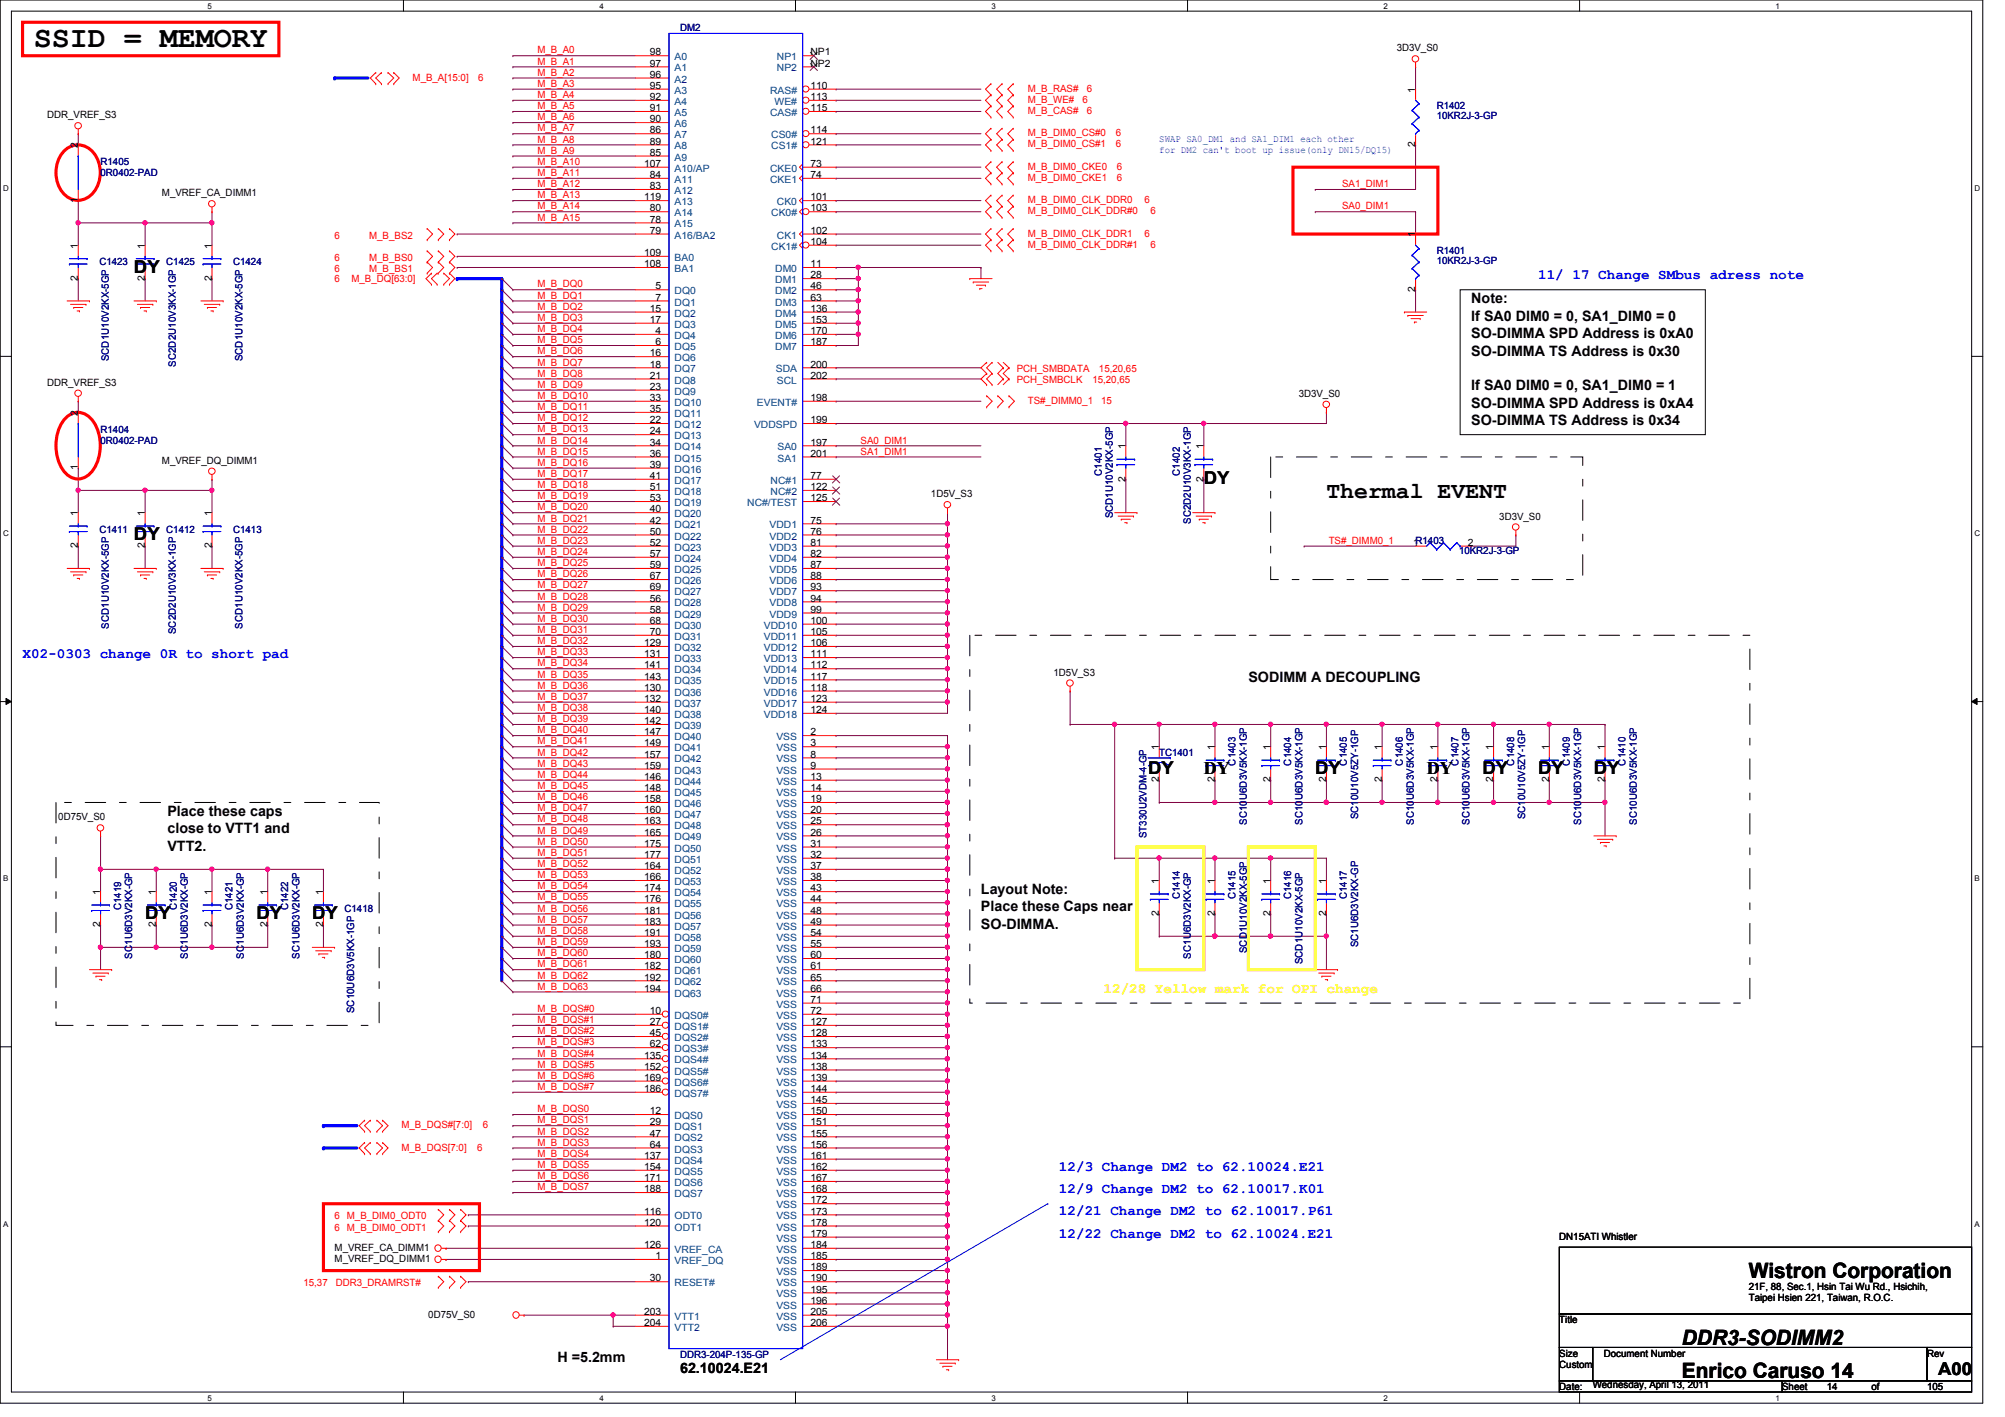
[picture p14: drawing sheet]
<svg xmlns="http://www.w3.org/2000/svg" width="297mm" height="210mm" viewBox="0 0 297 210" stroke-linecap="round" stroke-linejoin="round" font-family="sans-serif">
<defs><g id="words">
<text font-size="4.4" x="5" y="7">SSID = MEMORY</text>
<text font-size="3.4" x="196.5" y="73.8">Thermal EVENT</text>
<g font-size="3.1">
<text x="259.1" y="189.3">Wistron Corporation</text>
<text x="249.2" y="199.2">DDR3-SODIMM2</text>
<text x="249.2" y="204.2">Enrico Caruso 14</text>
</g>
<g font-size="2.6">
<text x="19.9" y="40.4">DY</text>
<text x="178.3" y="71.8">DY</text>
<text x="19.9" y="80">DY</text>
<text x="170.1" y="114.7">DY</text>
<text x="178.3" y="114.6">DY</text>
<text x="194.9" y="114.7">DY</text>
<text x="211.4" y="114.6">DY</text>
<text x="219.6" y="114.7">DY</text>
<text x="227.9" y="114.7">DY</text>
<text x="236.1" y="114.7">DY</text>
<text x="21.5" y="136.1">DY</text>
<text x="38" y="136.1">DY</text>
<text x="46.3" y="136.1">DY</text>
<text x="287.1" y="203.7">A00</text>
</g>
<g font-size="2.1" fill="#00f">
<text x="227.9" y="41.4">11/ 17 Change SMbus adress note</text>
<text x="3.3" y="97.5">X02-0303 change 0R to short pad</text>
<text x="156.9" y="173.4">12/3 Change DM2 to 62.10024.E21</text>
<text x="156.9" y="176.7">12/9 Change DM2 to 62.10017.K01</text>
<text x="156.9" y="180">12/21 Change DM2 to 62.10017.P61</text>
<text x="156.9" y="183.3">12/22 Change DM2 to 62.10024.E21</text>
</g>
<g font-size="2.1">
<text x="218" y="44.9">Note:</text>
<text x="218" y="47.5">If SA0 DIM0 = 0, SA1_DIM0 = 0</text>
<text x="218" y="50.1">SO-DIMMA SPD Address is 0xA0</text>
<text x="218" y="52.7">SO-DIMMA TS Address is 0x30</text>
<text x="218" y="57.8">If SA0 DIM0 = 0, SA1_DIM0 = 1</text>
<text x="218" y="60.4">SO-DIMMA SPD Address is 0xA4</text>
<text x="218" y="63">SO-DIMMA TS Address is 0x34</text>
<text x="185" y="101">SODIMM A DECOUPLING</text>
<text x="24.8" y="120.9">Place these caps</text>
<text x="24.8" y="123.4">close to VTT1 and</text>
<text x="24.8" y="126">VTT2.</text>
<text x="145.3" y="132.4">Layout Note:</text>
<text x="145.3" y="135">Place these Caps near</text>
<text x="145.3" y="137.6">SO-DIMMA.</text>
<text x="82.6" y="201.8">H =5.2mm</text>
<text x="100.7" y="203.4">62.10024.E21</text>
</g>
<text font-size="2.1" fill="#ff0" x="163.5" y="147">12/28 Yellow mark for OPI change</text>
<g font-size="1.5" fill="#000080">
<text x="100.7" y="4.7">DM2</text>
<text x="212.8" y="16.2">R1402</text>
<text x="212.8" y="17.7">10KR2J-3-GP</text>
<text x="14.9" y="24.5">R1405</text>
<text x="14.9" y="26.1">0R0402-PAD</text>
<text x="14.7" y="39.3">C1423</text>
<text x="24.6" y="39.3">C1425</text>
<text x="34.5" y="39.3">C1424</text>
<text x="212.8" y="37.7">R1401</text>
<text x="212.8" y="39.2">10KR2J-3-GP</text>
<text x="16.1" y="53.5" transform="rotate(-90 16.1 53.5)">SCD1U10V2KX-5GP</text>
<text x="35.9" y="53.5" transform="rotate(-90 35.9 53.5)">SCD1U10V2KX-5GP</text>
<text x="26" y="54.3" transform="rotate(-90 26 54.3)">SC2D2U10V3KX-1GP</text>
<text x="14.9" y="64.1">R1404</text>
<text x="14.9" y="65.7">0R0402-PAD</text>
<text x="163.2" y="70.5" transform="rotate(-90 163.2 70.5)">C1401</text>
<text x="174.8" y="70.5" transform="rotate(-90 174.8 70.5)">C1402</text>
<text x="164.9" y="76.8" transform="rotate(-90 164.9 76.8)">SCD1U10V2KX-5GP</text>
<text x="176.4" y="77.6" transform="rotate(-90 176.4 77.6)">SC2D2U10V3KX-1GP</text>
<text x="14.7" y="79">C1411</text>
<text x="24.6" y="79">C1412</text>
<text x="34.5" y="79">C1413</text>
<text x="216.2" y="82.1">10KR2J-3-GP</text>
<text x="16.1" y="93.1" transform="rotate(-90 16.1 93.1)">SCD1U10V2KX-5GP</text>
<text x="26" y="93.9" transform="rotate(-90 26 93.9)">SC2D2U10V3KX-1GP</text>
<text x="35.9" y="93.1" transform="rotate(-90 35.9 93.1)">SCD1U10V2KX-5GP</text>
<text x="171.7" y="112">TC1401</text>
<text x="183" y="113.4" transform="rotate(-90 183 113.4)">C1403</text>
<text x="191.3" y="113.4" transform="rotate(-90 191.3 113.4)">C1404</text>
<text x="199.6" y="113.4" transform="rotate(-90 199.6 113.4)">C1405</text>
<text x="207.8" y="113.4" transform="rotate(-90 207.8 113.4)">C1406</text>
<text x="216.1" y="113.4" transform="rotate(-90 216.1 113.4)">C1407</text>
<text x="224.3" y="113.4" transform="rotate(-90 224.3 113.4)">C1408</text>
<text x="232.6" y="113.4" transform="rotate(-90 232.6 113.4)">C1409</text>
<text x="240.8" y="113.4" transform="rotate(-90 240.8 113.4)">C1410</text>
<text x="169.8" y="124.2" transform="rotate(-90 169.8 124.2)">ST330U2VDM-4-GP</text>
<text x="184.7" y="122.2" transform="rotate(-90 184.7 122.2)">SC10U6D3V5KX-1GP</text>
<text x="193" y="122.2" transform="rotate(-90 193 122.2)">SC10U6D3V5KX-1GP</text>
<text x="201.2" y="121.4" transform="rotate(-90 201.2 121.4)">SC10U10V5ZY-1GP</text>
<text x="209.5" y="122.2" transform="rotate(-90 209.5 122.2)">SC10U6D3V5KX-1GP</text>
<text x="217.7" y="122.2" transform="rotate(-90 217.7 122.2)">SC10U6D3V5KX-1GP</text>
<text x="226" y="121.4" transform="rotate(-90 226 121.4)">SC10U10V5ZY-1GP</text>
<text x="234.2" y="122.2" transform="rotate(-90 234.2 122.2)">SC10U6D3V5KX-1GP</text>
<text x="242.5" y="122.2" transform="rotate(-90 242.5 122.2)">SC10U6D3V5KX-1GP</text>
<text x="17.9" y="134.9" transform="rotate(-90 17.9 134.9)">C1419</text>
<text x="26.2" y="134.9" transform="rotate(-90 26.2 134.9)">C1420</text>
<text x="34.5" y="134.9" transform="rotate(-90 34.5 134.9)">C1421</text>
<text x="42.7" y="134.9" transform="rotate(-90 42.7 134.9)">C1422</text>
<text x="51.1" y="135.1">C1418</text>
<text x="174.8" y="133.2" transform="rotate(-90 174.8 133.2)">C1414</text>
<text x="183" y="133.2" transform="rotate(-90 183 133.2)">C1415</text>
<text x="191.3" y="133.2" transform="rotate(-90 191.3 133.2)">C1416</text>
<text x="199.6" y="133.2" transform="rotate(-90 199.6 133.2)">C1417</text>
<text x="19.6" y="142" transform="rotate(-90 19.6 142)">SC1U6D3V2KX-GP</text>
<text x="27.9" y="142" transform="rotate(-90 27.9 142)">SC1U6D3V2KX-GP</text>
<text x="36.1" y="142" transform="rotate(-90 36.1 142)">SC1U6D3V2KX-GP</text>
<text x="44.4" y="142" transform="rotate(-90 44.4 142)">SC1U6D3V2KX-GP</text>
<text x="176.4" y="142" transform="rotate(-90 176.4 142)">SC1U6D3V2KX-GP</text>
<text x="184.7" y="141.2" transform="rotate(-90 184.7 141.2)">SCD1U10V2KX-5GP</text>
<text x="193" y="142.8" transform="rotate(-90 193 142.8)">SCD1U10V2KX-5GP</text>
<text x="201.2" y="140.3" transform="rotate(-90 201.2 140.3)">SC1U6D3V2KX-GP</text>
<text x="52.4" y="150.1" transform="rotate(-90 52.4 150.1)">SC10U6D3V5KX-1GP</text>
<text x="100.7" y="201.1">DDR3-204P-135-GP</text>
</g>
<g font-size="1.5" fill="#f00">
<text x="61.1" y="11.9">M_B_A[15:0]</text>
<text x="70.9" y="11.9">6</text>
<text x="79.6" y="9.6">M_B_A1</text>
<text x="79.6" y="11.2">M_B_A2</text>
<text x="79.6" y="7.9">M_B_A0</text>
<text x="79.6" y="12.9">M_B_A3</text>
<text x="79.6" y="14.5">M_B_A4</text>
<text x="79.6" y="16.2">M_B_A5</text>
<text x="79.6" y="17.8">M_B_A6</text>
<text x="152.3" y="15.2">M_B_WE#</text>
<text x="152.3" y="16.9">M_B_CAS#</text>
<text x="152.3" y="13.6">M_B_RAS#</text>
<text x="160.4" y="15.2">6</text>
<text x="161" y="16.9">6</text>
<text x="161" y="13.6">6</text>
<text x="79.6" y="19.5">M_B_A7</text>
<text x="79.6" y="22.8">M_B_A9</text>
<text x="79.6" y="21.1">M_B_A8</text>
<text x="152.3" y="20.2">M_B_DIM0_CS#0</text>
<text x="152.3" y="21.8">M_B_DIM0_CS#1</text>
<text x="165.3" y="20.2">6</text>
<text x="165.3" y="21.8">6</text>
<text x="79.6" y="26.1">M_B_A11</text>
<text x="79.6" y="24.4">M_B_A10</text>
<text x="79.6" y="27.7">M_B_A12</text>
<text x="79.6" y="29.4">M_B_A13</text>
<text x="152.3" y="25.1">M_B_DIM0_CKE0</text>
<text x="152.3" y="26.8">M_B_DIM0_CKE1</text>
<text x="165.5" y="25.1">6</text>
<text x="165.5" y="26.8">6</text>
<text x="198.8" y="27.7">SA1_DIM1</text>
<text x="49.6" y="35.3">6</text>
<text x="54.7" y="35.3">M_B_BS2</text>
<text x="79.6" y="32.7">M_B_A15</text>
<text x="79.6" y="31">M_B_A14</text>
<text x="152.3" y="30.1">M_B_DIM0_CLK_DDR0</text>
<text x="152.3" y="31.7">M_B_DIM0_CLK_DDR#0</text>
<text x="152.3" y="35.1">M_B_DIM0_CLK_DDR1</text>
<text x="169.6" y="30.1">6</text>
<text x="169.6" y="35.1">6</text>
<text x="170.4" y="31.7">6</text>
<text x="198.8" y="31">SA0_DIM1</text>
<text x="49.6" y="38.7">6</text>
<text x="49.6" y="40.3">6</text>
<text x="49.6" y="41.8">6</text>
<text x="52.1" y="41.8">M_B_DQ[63:0]</text>
<text x="54.7" y="38.7">M_B_BS0</text>
<text x="54.7" y="40.3">M_B_BS1</text>
<text x="152.3" y="36.7">M_B_DIM0_CLK_DDR#1</text>
<text x="170.4" y="36.7">6</text>
<text x="79.6" y="42.6">M_B_DQ0</text>
<text x="79.6" y="44.2">M_B_DQ1</text>
<text x="79.6" y="45.9">M_B_DQ2</text>
<text x="79.6" y="47.5">M_B_DQ3</text>
<text x="79.6" y="50.8">M_B_DQ5</text>
<text x="79.6" y="49.2">M_B_DQ4</text>
<text x="79.6" y="52.5">M_B_DQ6</text>
<text x="79.6" y="54.1">M_B_DQ7</text>
<text x="79.6" y="55.8">M_B_DQ8</text>
<text x="79.6" y="59.1">M_B_DQ10</text>
<text x="79.6" y="57.4">M_B_DQ9</text>
<text x="150.6" y="56.7">PCH_SMBCLK</text>
<text x="150.6" y="55">PCH_SMBDATA</text>
<text x="152.3" y="59.8">TS#_DIMM0_1</text>
<text x="161.8" y="56.7">15,20,65</text>
<text x="162.8" y="55">15,20,65</text>
<text x="163.1" y="59.8">15</text>
<text x="79.6" y="65.7">M_B_DQ14</text>
<text x="79.6" y="64.1">M_B_DQ13</text>
<text x="79.6" y="62.4">M_B_DQ12</text>
<text x="79.6" y="60.7">M_B_DQ11</text>
<text x="127.5" y="65.7">SA0_DIM1</text>
<text x="79.6" y="67.4">M_B_DQ15</text>
<text x="79.6" y="70.7">M_B_DQ17</text>
<text x="79.6" y="69">M_B_DQ16</text>
<text x="127.5" y="67.4">SA1_DIM1</text>
<text x="79.6" y="74">M_B_DQ19</text>
<text x="79.6" y="72.3">M_B_DQ18</text>
<text x="79.6" y="77.3">M_B_DQ21</text>
<text x="79.6" y="75.6">M_B_DQ20</text>
<text x="79.6" y="80.6">M_B_DQ23</text>
<text x="79.6" y="78.9">M_B_DQ22</text>
<text x="79.6" y="82.2">M_B_DQ24</text>
<text x="79.6" y="83.9">M_B_DQ25</text>
<text x="196.8" y="80.6">TS#_DIMM0_1</text>
<text x="79.6" y="87.2">M_B_DQ27</text>
<text x="79.6" y="85.5">M_B_DQ26</text>
<text x="79.6" y="88.8">M_B_DQ28</text>
<text x="79.6" y="93.8">M_B_DQ31</text>
<text x="79.6" y="92.1">M_B_DQ30</text>
<text x="79.6" y="90.5">M_B_DQ29</text>
<text x="79.6" y="95.4">M_B_DQ32</text>
<text x="79.6" y="97.1">M_B_DQ33</text>
<text x="79.6" y="100.4">M_B_DQ35</text>
<text x="79.6" y="98.7">M_B_DQ34</text>
<text x="79.6" y="107">M_B_DQ39</text>
<text x="79.6" y="105.3">M_B_DQ38</text>
<text x="79.6" y="103.7">M_B_DQ37</text>
<text x="79.6" y="102">M_B_DQ36</text>
<text x="79.6" y="111.9">M_B_DQ42</text>
<text x="79.6" y="110.3">M_B_DQ41</text>
<text x="79.6" y="108.6">M_B_DQ40</text>
<text x="79.6" y="113.6">M_B_DQ43</text>
<text x="79.6" y="118.5">M_B_DQ46</text>
<text x="79.6" y="116.9">M_B_DQ45</text>
<text x="79.6" y="115.2">M_B_DQ44</text>
<text x="79.6" y="120.2">M_B_DQ47</text>
<text x="79.6" y="125.1">M_B_DQ50</text>
<text x="79.6" y="123.5">M_B_DQ49</text>
<text x="79.6" y="121.8">M_B_DQ48</text>
<text x="79.6" y="126.8">M_B_DQ51</text>
<text x="79.6" y="130.1">M_B_DQ53</text>
<text x="79.6" y="128.4">M_B_DQ52</text>
<text x="79.6" y="131.7">M_B_DQ54</text>
<text x="79.6" y="133.4">M_B_DQ55</text>
<text x="79.6" y="136.7">M_B_DQ57</text>
<text x="79.6" y="135">M_B_DQ56</text>
<text x="79.6" y="140">M_B_DQ59</text>
<text x="79.6" y="138.3">M_B_DQ58</text>
<text x="79.6" y="143.3">M_B_DQ61</text>
<text x="79.6" y="141.6">M_B_DQ60</text>
<text x="79.6" y="146.6">M_B_DQ63</text>
<text x="79.6" y="144.9">M_B_DQ62</text>
<text x="79.6" y="149.9">M_B_DQS#0</text>
<text x="79.6" y="151.6">M_B_DQS#1</text>
<text x="79.6" y="153.2">M_B_DQS#2</text>
<text x="79.6" y="154.9">M_B_DQS#3</text>
<text x="79.6" y="158.2">M_B_DQS#5</text>
<text x="79.6" y="159.8">M_B_DQS#6</text>
<text x="79.6" y="161.5">M_B_DQS#7</text>
<text x="79.6" y="156.5">M_B_DQS#4</text>
<text x="59.5" y="167.1">M_B_DQS#[7:0]</text>
<text x="71.5" y="167.1">6</text>
<text x="79.6" y="164.8">M_B_DQS0</text>
<text x="79.6" y="166.4">M_B_DQS1</text>
<text x="59.5" y="170.4">M_B_DQS[7:0]</text>
<text x="70.7" y="170.4">6</text>
<text x="79.6" y="169.7">M_B_DQS3</text>
<text x="79.6" y="171.4">M_B_DQS4</text>
<text x="79.6" y="173">M_B_DQS5</text>
<text x="79.6" y="168.1">M_B_DQS2</text>
<text x="79.6" y="174.7">M_B_DQS6</text>
<text x="79.6" y="176.3">M_B_DQS7</text>
<text x="49.6" y="180.6">6 M_B_DIM0_ODT0</text>
<text x="49.6" y="182.3">6 M_B_DIM0_ODT1</text>
<text x="45" y="190.5">15,37</text>
<text x="49.7" y="190.5">DDR3_DRAMRST#</text>
</g>
<g font-size="1.5">
<text x="96.3" y="8.2">98</text>
<text x="96.3" y="9.9">97</text>
<text x="96.3" y="11.5">96</text>
<text x="120.1" y="8.2">NP1</text>
<text x="120.1" y="9.9">NP2</text>
<text x="206.9" y="7.6">3D3V_S0</text>
<text x="7" y="17.5">DDR_VREF_S3</text>
<text x="96.3" y="13.2">95</text>
<text x="96.3" y="14.8">92</text>
<text x="96.3" y="16.5">91</text>
<text x="120.1" y="13.2">110</text>
<text x="120.1" y="14.8">113</text>
<text x="120.1" y="16.5">115</text>
<text x="209.7" y="13.7" transform="rotate(-90 209.7 13.7)">1</text>
<text x="11.6" y="22" transform="rotate(-90 11.6 22)">2</text>
<text x="96.3" y="18.1">90</text>
<text x="96.3" y="19.8">86</text>
<text x="96.3" y="21.4">89</text>
<text x="96.3" y="23.1">85</text>
<text x="120.1" y="19.8">114</text>
<text x="120.1" y="21.4">121</text>
<text x="209.7" y="21.8" transform="rotate(-90 209.7 21.8)">2</text>
<text x="24" y="29.1">M_VREF_CA_DIMM1</text>
<text x="95.4" y="24.7">107</text>
<text x="95.4" y="29.7">119</text>
<text x="96.3" y="26.4">84</text>
<text x="96.3" y="28">83</text>
<text x="120.1" y="24.7">73</text>
<text x="120.1" y="26.4">74</text>
<text x="120.1" y="29.7">101</text>
<text x="11.6" y="30.1" transform="rotate(-90 11.6 30.1)">1</text>
<text x="96.3" y="31.3">80</text>
<text x="96.3" y="33">78</text>
<text x="96.3" y="34.6">79</text>
<text x="120.1" y="31.3">103</text>
<text x="120.1" y="34.6">102</text>
<text x="209.7" y="35.2" transform="rotate(-90 209.7 35.2)">1</text>
<text x="11.6" y="41.6" transform="rotate(-90 11.6 41.6)">2</text>
<text x="11.6" y="36.8" transform="rotate(-90 11.6 36.8)">1</text>
<text x="21.5" y="41.6" transform="rotate(-90 21.5 41.6)">2</text>
<text x="21.5" y="36.8" transform="rotate(-90 21.5 36.8)">1</text>
<text x="31.4" y="41.6" transform="rotate(-90 31.4 41.6)">2</text>
<text x="31.4" y="36.8" transform="rotate(-90 31.4 36.8)">1</text>
<text x="95.4" y="37.9">109</text>
<text x="95.4" y="39.6">108</text>
<text x="120.1" y="36.3">104</text>
<text x="120.1" y="39.6">11</text>
<text x="120.1" y="41.2">28</text>
<text x="96.3" y="46.2">15</text>
<text x="96.3" y="47.8">17</text>
<text x="97.1" y="42.9">5</text>
<text x="97.1" y="44.5">7</text>
<text x="120.1" y="42.9">46</text>
<text x="120.1" y="44.5">63</text>
<text x="120.1" y="46.2">136</text>
<text x="120.1" y="47.8">153</text>
<text x="209.7" y="43.3" transform="rotate(-90 209.7 43.3)">2</text>
<text x="96.3" y="52.8">16</text>
<text x="97.1" y="49.5">4</text>
<text x="97.1" y="51.1">6</text>
<text x="120.1" y="49.5">170</text>
<text x="120.1" y="51.1">187</text>
<text x="7" y="57.1">DDR_VREF_S3</text>
<text x="96.3" y="54.4">18</text>
<text x="96.3" y="56.1">21</text>
<text x="96.3" y="57.7">23</text>
<text x="96.3" y="59.4">33</text>
<text x="120.1" y="54.4">200</text>
<text x="120.1" y="56.1">202</text>
<text x="120.1" y="59.4">198</text>
<text x="192.4" y="58.8">3D3V_S0</text>
<text x="11.6" y="61.6" transform="rotate(-90 11.6 61.6)">2</text>
<text x="96.3" y="61">35</text>
<text x="96.3" y="62.7">22</text>
<text x="96.3" y="64.3">24</text>
<text x="96.3" y="66">34</text>
<text x="120.1" y="62.7">199</text>
<text x="120.1" y="66">197</text>
<text x="11.6" y="69.7" transform="rotate(-90 11.6 69.7)">1</text>
<text x="24" y="68.7">M_VREF_DQ_DIMM1</text>
<text x="96.3" y="67.6">36</text>
<text x="96.3" y="69.3">39</text>
<text x="96.3" y="71">41</text>
<text x="120.1" y="67.6">201</text>
<text x="120.1" y="71">77</text>
<text x="166.7" y="71.3" transform="rotate(-90 166.7 71.3)">2</text>
<text x="166.7" y="66.5" transform="rotate(-90 166.7 66.5)">1</text>
<text x="178.3" y="71.3" transform="rotate(-90 178.3 71.3)">2</text>
<text x="178.3" y="66.5" transform="rotate(-90 178.3 66.5)">1</text>
<text x="11.6" y="76.5" transform="rotate(-90 11.6 76.5)">1</text>
<text x="21.5" y="76.5" transform="rotate(-90 21.5 76.5)">1</text>
<text x="31.4" y="76.5" transform="rotate(-90 31.4 76.5)">1</text>
<text x="96.3" y="72.6">51</text>
<text x="96.3" y="74.3">53</text>
<text x="96.3" y="75.9">40</text>
<text x="96.3" y="77.6">42</text>
<text x="120.1" y="72.6">122</text>
<text x="120.1" y="74.3">125</text>
<text x="120.1" y="77.6">75</text>
<text x="137.9" y="73.7">1D5V_S3</text>
<text x="222.1" y="77">3D3V_S0</text>
<text x="11.6" y="81.2" transform="rotate(-90 11.6 81.2)">2</text>
<text x="21.5" y="81.2" transform="rotate(-90 21.5 81.2)">2</text>
<text x="31.4" y="81.2" transform="rotate(-90 31.4 81.2)">2</text>
<text x="96.3" y="79.2">50</text>
<text x="96.3" y="80.9">52</text>
<text x="96.3" y="82.5">57</text>
<text x="120.1" y="80.9">81</text>
<text x="120.1" y="82.5">82</text>
<text x="120.1" y="79.2">76</text>
<text x="209.4" y="80.9">1R1403</text>
<text x="217.5" y="80.9">2</text>
<text x="96.3" y="84.2">59</text>
<text x="96.3" y="85.8">67</text>
<text x="96.3" y="87.5">69</text>
<text x="96.3" y="89.1">56</text>
<text x="120.1" y="84.2">87</text>
<text x="120.1" y="85.8">88</text>
<text x="120.1" y="87.5">93</text>
<text x="120.1" y="89.1">94</text>
<text x="95.4" y="95.7">129</text>
<text x="96.3" y="90.8">58</text>
<text x="96.3" y="92.4">68</text>
<text x="96.3" y="94.1">70</text>
<text x="120.1" y="90.8">99</text>
<text x="120.1" y="92.4">100</text>
<text x="120.1" y="94.1">105</text>
<text x="120.1" y="95.7">106</text>
<text x="95.4" y="97.4">131</text>
<text x="95.4" y="99">141</text>
<text x="95.4" y="100.7">143</text>
<text x="120.1" y="97.4">111</text>
<text x="120.1" y="99">112</text>
<text x="120.1" y="100.7">117</text>
<text x="156.1" y="100.1">1D5V_S3</text>
<text x="95.4" y="102.3">130</text>
<text x="95.4" y="104">132</text>
<text x="95.4" y="105.6">140</text>
<text x="95.4" y="107.3">142</text>
<text x="120.1" y="105.6">124</text>
<text x="120.1" y="102.3">118</text>
<text x="120.1" y="104">123</text>
<text x="95.4" y="108.9">147</text>
<text x="95.4" y="110.6">149</text>
<text x="95.4" y="112.2">157</text>
<text x="95.4" y="113.9">159</text>
<text x="120.1" y="108.9">2</text>
<text x="120.1" y="110.6">3</text>
<text x="120.1" y="112.2">8</text>
<text x="120.1" y="113.9">9</text>
<text x="171.7" y="111.1" transform="rotate(-90 171.7 111.1)">1</text>
<text x="180" y="111.1" transform="rotate(-90 180 111.1)">1</text>
<text x="188.2" y="111.1" transform="rotate(-90 188.2 111.1)">1</text>
<text x="196.5" y="111.1" transform="rotate(-90 196.5 111.1)">1</text>
<text x="204.7" y="111.1" transform="rotate(-90 204.7 111.1)">1</text>
<text x="213" y="111.1" transform="rotate(-90 213 111.1)">1</text>
<text x="221.2" y="111.1" transform="rotate(-90 221.2 111.1)">1</text>
<text x="229.5" y="111.1" transform="rotate(-90 229.5 111.1)">1</text>
<text x="237.7" y="111.1" transform="rotate(-90 237.7 111.1)">1</text>
<text x="95.4" y="115.5">146</text>
<text x="95.4" y="117.2">148</text>
<text x="95.4" y="118.8">158</text>
<text x="120.1" y="115.5">13</text>
<text x="120.1" y="117.2">14</text>
<text x="120.1" y="118.8">19</text>
<text x="171.7" y="115.9" transform="rotate(-90 171.7 115.9)">2</text>
<text x="180" y="115.9" transform="rotate(-90 180 115.9)">2</text>
<text x="188.2" y="115.9" transform="rotate(-90 188.2 115.9)">2</text>
<text x="196.5" y="115.9" transform="rotate(-90 196.5 115.9)">2</text>
<text x="204.7" y="115.9" transform="rotate(-90 204.7 115.9)">2</text>
<text x="213" y="115.9" transform="rotate(-90 213 115.9)">2</text>
<text x="221.2" y="115.9" transform="rotate(-90 221.2 115.9)">2</text>
<text x="229.5" y="115.9" transform="rotate(-90 229.5 115.9)">2</text>
<text x="237.7" y="115.9" transform="rotate(-90 237.7 115.9)">2</text>
<text x="8.6" y="121.5">0D75V_S0</text>
<text x="95.4" y="120.5">160</text>
<text x="95.4" y="122.1">163</text>
<text x="95.4" y="123.8">165</text>
<text x="95.4" y="125.4">175</text>
<text x="120.1" y="120.5">20</text>
<text x="120.1" y="122.1">25</text>
<text x="120.1" y="123.8">26</text>
<text x="120.1" y="125.4">31</text>
<text x="95.4" y="127.1">177</text>
<text x="95.4" y="128.7">164</text>
<text x="95.4" y="130.4">166</text>
<text x="120.1" y="127.1">32</text>
<text x="120.1" y="128.7">37</text>
<text x="120.1" y="130.4">38</text>
<text x="171.7" y="130.9" transform="rotate(-90 171.7 130.9)">1</text>
<text x="180" y="130.9" transform="rotate(-90 180 130.9)">1</text>
<text x="188.2" y="130.9" transform="rotate(-90 188.2 130.9)">1</text>
<text x="196.5" y="130.9" transform="rotate(-90 196.5 130.9)">1</text>
<text x="14.9" y="137.4" transform="rotate(-90 14.9 137.4)">2</text>
<text x="14.9" y="132.6" transform="rotate(-90 14.9 132.6)">1</text>
<text x="23.1" y="137.4" transform="rotate(-90 23.1 137.4)">2</text>
<text x="23.1" y="132.6" transform="rotate(-90 23.1 132.6)">1</text>
<text x="31.4" y="137.4" transform="rotate(-90 31.4 137.4)">2</text>
<text x="31.4" y="132.6" transform="rotate(-90 31.4 132.6)">1</text>
<text x="39.6" y="137.4" transform="rotate(-90 39.6 137.4)">2</text>
<text x="39.6" y="132.6" transform="rotate(-90 39.6 132.6)">1</text>
<text x="47.9" y="137.4" transform="rotate(-90 47.9 137.4)">2</text>
<text x="47.9" y="132.6" transform="rotate(-90 47.9 132.6)">1</text>
<text x="95.4" y="132">174</text>
<text x="95.4" y="133.7">176</text>
<text x="95.4" y="135.3">181</text>
<text x="95.4" y="137">183</text>
<text x="120.1" y="132">43</text>
<text x="120.1" y="133.7">44</text>
<text x="120.1" y="135.3">48</text>
<text x="120.1" y="137">49</text>
<text x="171.7" y="135.7" transform="rotate(-90 171.7 135.7)">2</text>
<text x="180" y="135.7" transform="rotate(-90 180 135.7)">2</text>
<text x="188.2" y="135.7" transform="rotate(-90 188.2 135.7)">2</text>
<text x="196.5" y="135.7" transform="rotate(-90 196.5 135.7)">2</text>
<text x="95.4" y="138.6">191</text>
<text x="95.4" y="140.3">193</text>
<text x="95.4" y="141.9">180</text>
<text x="95.4" y="143.6">182</text>
<text x="120.1" y="138.6">54</text>
<text x="120.1" y="140.3">55</text>
<text x="120.1" y="141.9">60</text>
<text x="120.1" y="143.6">61</text>
<text x="95.4" y="145.2">192</text>
<text x="95.4" y="146.9">194</text>
<text x="120.1" y="145.2">65</text>
<text x="120.1" y="146.9">66</text>
<text x="120.1" y="148.5">71</text>
<text x="96.3" y="150.2">10</text>
<text x="96.3" y="151.8">27</text>
<text x="96.3" y="153.5">45</text>
<text x="96.3" y="155.2">62</text>
<text x="120.1" y="150.2">72</text>
<text x="120.1" y="151.8">127</text>
<text x="120.1" y="153.5">128</text>
<text x="120.1" y="155.2">133</text>
<text x="95.4" y="156.8">135</text>
<text x="95.4" y="158.5">152</text>
<text x="95.4" y="160.1">169</text>
<text x="95.4" y="161.8">186</text>
<text x="120.1" y="156.8">134</text>
<text x="120.1" y="158.5">138</text>
<text x="120.1" y="160.1">139</text>
<text x="120.1" y="161.8">144</text>
<text x="96.3" y="165.1">12</text>
<text x="96.3" y="166.7">29</text>
<text x="120.1" y="163.4">145</text>
<text x="120.1" y="166.7">151</text>
<text x="120.1" y="165.1">150</text>
<text x="95.4" y="171.7">137</text>
<text x="95.4" y="173.3">154</text>
<text x="96.3" y="168.4">47</text>
<text x="96.3" y="170">64</text>
<text x="120.1" y="168.4">155</text>
<text x="120.1" y="170">156</text>
<text x="120.1" y="171.7">161</text>
<text x="120.1" y="173.3">162</text>
<text x="95.4" y="175">171</text>
<text x="95.4" y="176.6">188</text>
<text x="95.4" y="179.9">116</text>
<text x="120.1" y="175">167</text>
<text x="120.1" y="176.6">168</text>
<text x="120.1" y="179.9">173</text>
<text x="120.1" y="178.3">172</text>
<text x="49.6" y="185.3">M_VREF_CA_DIMM1</text>
<text x="95.4" y="181.6">120</text>
<text x="95.4" y="184.9">126</text>
<text x="120.1" y="183.2">179</text>
<text x="120.1" y="181.6">178</text>
<text x="120.1" y="184.9">184</text>
<text x="231" y="183.6">DN15ATI Whistler</text>
<text x="49.6" y="186.9">M_VREF_DQ_DIMM1</text>
<text x="96.3" y="189.8">30</text>
<text x="97.1" y="186.5">1</text>
<text x="120.1" y="186.5">185</text>
<text x="120.1" y="188.2">189</text>
<text x="120.1" y="189.8">190</text>
<text x="120.1" y="191.5">195</text>
<text x="259.1" y="191.1">21F, 88, Sec.1, Hsin Tai Wu Rd., Hsichih,</text>
<text x="63.5" y="195.2">0D75V_S0</text>
<text x="95.4" y="194.8">203</text>
<text x="95.4" y="196.4">204</text>
<text x="120.1" y="193.1">196</text>
<text x="120.1" y="194.8">205</text>
<text x="120.1" y="196.4">206</text>
<text x="231" y="196">Title</text>
<text x="259.1" y="192.8">Taipei Hsien 221, Taiwan, R.O.C.</text>
<text x="231" y="201">Size</text>
<text x="231" y="202.6">Custom</text>
<text x="237.6" y="201">Document Number</text>
<text x="285.5" y="201">Rev</text>
<text x="231" y="205.9">Date:</text>
<text x="236" y="205.6">Wednesday, April 13, 2011</text>
<text x="264" y="205.9">Sheet</text>
<text x="270.6" y="205.9">14</text>
<text x="277.2" y="205.9">of</text>
<text x="285.5" y="205.9">105</text>
</g>
<g font-size="1.5" fill="#004080">
<text x="99.9" y="8.9">A0</text>
<text x="99.9" y="10.6">A1</text>
<text x="115.1" y="8.9">NP1</text>
<text x="115.1" y="10.6">NP2</text>
<text x="99.9" y="12.2">A2</text>
<text x="99.9" y="13.9">A3</text>
<text x="99.9" y="15.5">A4</text>
<text x="99.9" y="17.2">A5</text>
<text x="114.1" y="13.9">RAS#</text>
<text x="114.1" y="17.2">CAS#</text>
<text x="114.8" y="15.5">WE#</text>
<text x="99.9" y="18.8">A6</text>
<text x="99.9" y="20.5">A7</text>
<text x="99.9" y="22.1">A8</text>
<text x="99.9" y="23.8">A9</text>
<text x="114.3" y="20.5">CS0#</text>
<text x="114.3" y="22.1">CS1#</text>
<text x="99.9" y="25.4">A10/AP</text>
<text x="99.9" y="27.1">A11</text>
<text x="99.9" y="28.7">A12</text>
<text x="114.1" y="25.4">CKE0</text>
<text x="114.1" y="27.1">CKE1</text>
<text x="99.9" y="30.4">A13</text>
<text x="99.9" y="32">A14</text>
<text x="99.9" y="33.7">A15</text>
<text x="99.9" y="35.3">A16/BA2</text>
<text x="114.3" y="32">CK0#</text>
<text x="115.1" y="30.4">CK0</text>
<text x="115.1" y="35.3">CK1</text>
<text x="99.9" y="38.7">BA0</text>
<text x="99.9" y="40.3">BA1</text>
<text x="114.3" y="37">CK1#</text>
<text x="114.8" y="40.3">DM0</text>
<text x="114.8" y="42">DM1</text>
<text x="99.9" y="43.6">DQ0</text>
<text x="99.9" y="45.3">DQ1</text>
<text x="99.9" y="46.9">DQ2</text>
<text x="114.8" y="43.6">DM2</text>
<text x="114.8" y="45.3">DM3</text>
<text x="114.8" y="46.9">DM4</text>
<text x="99.9" y="48.6">DQ3</text>
<text x="99.9" y="50.2">DQ4</text>
<text x="99.9" y="51.9">DQ5</text>
<text x="99.9" y="53.5">DQ6</text>
<text x="114.8" y="48.6">DM5</text>
<text x="114.8" y="50.2">DM6</text>
<text x="114.8" y="51.9">DM7</text>
<text x="99.9" y="55.2">DQ7</text>
<text x="99.9" y="56.8">DQ8</text>
<text x="99.9" y="58.5">DQ9</text>
<text x="114.9" y="55.2">SDA</text>
<text x="115.1" y="56.8">SCL</text>
<text x="99.9" y="60.1">DQ10</text>
<text x="99.9" y="61.8">DQ11</text>
<text x="99.9" y="63.4">DQ12</text>
<text x="99.9" y="65.1">DQ13</text>
<text x="111.7" y="63.4">VDDSPD</text>
<text x="112.1" y="60.1">EVENT#</text>
<text x="99.9" y="66.7">DQ14</text>
<text x="99.9" y="68.4">DQ15</text>
<text x="99.9" y="70">DQ16</text>
<text x="99.9" y="71.7">DQ17</text>
<text x="114.2" y="71.7">NC#1</text>
<text x="115.2" y="66.7">SA0</text>
<text x="115.2" y="68.4">SA1</text>
<text x="99.9" y="73.3">DQ18</text>
<text x="99.9" y="75">DQ19</text>
<text x="99.9" y="76.6">DQ20</text>
<text x="110.7" y="75">NC#/TEST</text>
<text x="114.2" y="73.3">NC#2</text>
<text x="99.9" y="78.3">DQ21</text>
<text x="99.9" y="79.9">DQ22</text>
<text x="99.9" y="81.6">DQ23</text>
<text x="99.9" y="83.2">DQ24</text>
<text x="114" y="81.6">VDD3</text>
<text x="114" y="83.2">VDD4</text>
<text x="114" y="78.3">VDD1</text>
<text x="114" y="79.9">VDD2</text>
<text x="99.9" y="84.9">DQ25</text>
<text x="99.9" y="86.5">DQ26</text>
<text x="99.9" y="88.2">DQ27</text>
<text x="99.9" y="89.8">DQ28</text>
<text x="114" y="84.9">VDD5</text>
<text x="114" y="86.5">VDD6</text>
<text x="114" y="88.2">VDD7</text>
<text x="114" y="89.8">VDD8</text>
<text x="99.9" y="91.5">DQ29</text>
<text x="99.9" y="93.1">DQ30</text>
<text x="99.9" y="94.8">DQ31</text>
<text x="113.2" y="93.1">VDD10</text>
<text x="113.2" y="94.8">VDD11</text>
<text x="114" y="91.5">VDD9</text>
<text x="99.9" y="96.4">DQ32</text>
<text x="99.9" y="98.1">DQ33</text>
<text x="99.9" y="99.7">DQ34</text>
<text x="99.9" y="101.4">DQ35</text>
<text x="113.2" y="98.1">VDD13</text>
<text x="113.2" y="99.7">VDD14</text>
<text x="113.2" y="101.4">VDD15</text>
<text x="113.2" y="96.4">VDD12</text>
<text x="99.9" y="103">DQ36</text>
<text x="99.9" y="104.7">DQ37</text>
<text x="99.9" y="106.3">DQ38</text>
<text x="99.9" y="108">DQ39</text>
<text x="113.2" y="106.3">VDD18</text>
<text x="113.2" y="103">VDD16</text>
<text x="113.2" y="104.7">VDD17</text>
<text x="99.9" y="109.6">DQ40</text>
<text x="99.9" y="111.3">DQ41</text>
<text x="99.9" y="112.9">DQ42</text>
<text x="115" y="109.6">VSS</text>
<text x="115" y="111.3">VSS</text>
<text x="115" y="112.9">VSS</text>
<text x="99.9" y="114.6">DQ43</text>
<text x="99.9" y="116.2">DQ44</text>
<text x="99.9" y="117.9">DQ45</text>
<text x="99.9" y="119.5">DQ46</text>
<text x="115" y="114.6">VSS</text>
<text x="115" y="116.2">VSS</text>
<text x="115" y="117.9">VSS</text>
<text x="115" y="119.5">VSS</text>
<text x="99.9" y="121.2">DQ47</text>
<text x="99.9" y="122.9">DQ48</text>
<text x="99.9" y="124.5">DQ49</text>
<text x="115" y="121.2">VSS</text>
<text x="115" y="122.9">VSS</text>
<text x="115" y="124.5">VSS</text>
<text x="99.9" y="126.2">DQ50</text>
<text x="99.9" y="127.8">DQ51</text>
<text x="99.9" y="129.5">DQ52</text>
<text x="99.9" y="131.1">DQ53</text>
<text x="115" y="126.2">VSS</text>
<text x="115" y="127.8">VSS</text>
<text x="115" y="129.5">VSS</text>
<text x="115" y="131.1">VSS</text>
<text x="99.9" y="132.8">DQ54</text>
<text x="99.9" y="134.4">DQ55</text>
<text x="99.9" y="136.1">DQ56</text>
<text x="99.9" y="137.7">DQ57</text>
<text x="115" y="132.8">VSS</text>
<text x="115" y="134.4">VSS</text>
<text x="115" y="136.1">VSS</text>
<text x="115" y="137.7">VSS</text>
<text x="99.9" y="139.4">DQ58</text>
<text x="99.9" y="141">DQ59</text>
<text x="99.9" y="142.7">DQ60</text>
<text x="115" y="139.4">VSS</text>
<text x="115" y="141">VSS</text>
<text x="115" y="142.7">VSS</text>
<text x="99.9" y="144.3">DQ61</text>
<text x="99.9" y="146">DQ62</text>
<text x="99.9" y="147.6">DQ63</text>
<text x="115" y="144.3">VSS</text>
<text x="115" y="146">VSS</text>
<text x="115" y="147.6">VSS</text>
<text x="115" y="149.3">VSS</text>
<text x="99.9" y="150.9">DQS0#</text>
<text x="99.9" y="152.6">DQS1#</text>
<text x="99.9" y="154.2">DQS2#</text>
<text x="99.9" y="155.9">DQS3#</text>
<text x="115" y="150.9">VSS</text>
<text x="115" y="152.6">VSS</text>
<text x="115" y="154.2">VSS</text>
<text x="115" y="155.9">VSS</text>
<text x="99.9" y="157.5">DQS4#</text>
<text x="99.9" y="159.2">DQS5#</text>
<text x="99.9" y="160.8">DQS6#</text>
<text x="115" y="157.5">VSS</text>
<text x="115" y="159.2">VSS</text>
<text x="115" y="160.8">VSS</text>
<text x="99.9" y="162.5">DQS7#</text>
<text x="99.9" y="165.8">DQS0</text>
<text x="99.9" y="167.4">DQS1</text>
<text x="115" y="162.5">VSS</text>
<text x="115" y="164.1">VSS</text>
<text x="115" y="167.4">VSS</text>
<text x="115" y="165.8">VSS</text>
<text x="99.9" y="169.1">DQS2</text>
<text x="99.9" y="170.7">DQS3</text>
<text x="99.9" y="172.4">DQS4</text>
<text x="115" y="169.1">VSS</text>
<text x="115" y="170.7">VSS</text>
<text x="115" y="172.4">VSS</text>
<text x="99.9" y="174">DQS5</text>
<text x="99.9" y="175.7">DQS6</text>
<text x="99.9" y="177.3">DQS7</text>
<text x="115" y="174">VSS</text>
<text x="115" y="175.7">VSS</text>
<text x="115" y="177.3">VSS</text>
<text x="115" y="179">VSS</text>
<text x="99.9" y="180.6">ODT0</text>
<text x="99.9" y="182.3">ODT1</text>
<text x="99.9" y="185.6">VREF_CA</text>
<text x="115" y="180.6">VSS</text>
<text x="115" y="183.9">VSS</text>
<text x="115" y="182.3">VSS</text>
<text x="115" y="185.6">VSS</text>
<text x="99.9" y="187.2">VREF_DQ</text>
<text x="99.9" y="190.5">RESET#</text>
<text x="115" y="187.2">VSS</text>
<text x="115" y="188.9">VSS</text>
<text x="115" y="190.5">VSS</text>
<text x="99.9" y="195.5">VTT1</text>
<text x="99.9" y="197.1">VTT2</text>
<text x="115" y="192.2">VSS</text>
<text x="115" y="193.8">VSS</text>
<text x="115" y="195.5">VSS</text>
<text x="115" y="197.1">VSS</text>
</g>
<g font-size="1.5" fill="#00f">
<text x="171.7" y="21">SWAP SA0_DM1 and SA1_DIM1 each other</text>
<text x="171.7" y="22.7">for DM2 can't boot up issue(only DN15/DQ15)</text>
</g>
<g font-size="1.2">
<text x="30.7" y="1.3">5</text>
<text x="88.8" y="1.3">4</text>
<text x="146.9" y="1.3">3</text>
<text x="205" y="1.3">2</text>
<text x="263.1" y="1.3">1</text>
<text x=".5" y="28.3">D</text>
<text x="292.5" y="28.3">D</text>
<text x=".5" y="79.4">C</text>
<text x="292.5" y="79.4">C</text>
<text x=".5" y="130.6">B</text>
<text x="292.5" y="130.6">B</text>
<text x=".5" y="181.7">A</text>
<text x="292.5" y="181.7">A</text>
<text x="30.7" y="207.5">5</text>
<text x="88.8" y="207.5">4</text>
<text x="146.9" y="207.5">3</text>
<text x="205" y="207.5">2</text>
<text x="263.1" y="207.5">1</text>
</g>
</g></defs>
<path d="M0 0h293.7v207.9h-293.7zM1.7 1.7h290.4v204.5h-290.4z" fill="none" stroke="#000" stroke-width=".15"/>
<g fill="#fff">
<path d="M30.7 .2h.6v1.3h-.6z"/>
<path d="M30.7 206.4h.6v1.3h-.6z"/>
</g>
<path d="M59.8 0v1.7M59.8 206.2v1.7" fill="none" stroke="#000" stroke-width=".15"/>
<g fill="#fff">
<path d="M88.8 .2h.6v1.3h-.6z"/>
<path d="M88.8 206.4h.6v1.3h-.6z"/>
</g>
<path d="M117.9 0v1.7M117.9 206.2v1.7" fill="none" stroke="#000" stroke-width=".15"/>
<g fill="#fff">
<path d="M146.9 .2h.6v1.3h-.6z"/>
<path d="M146.9 206.4h.6v1.3h-.6z"/>
</g>
<path d="M175.9 0v1.7M175.9 206.2v1.7" fill="none" stroke="#000" stroke-width=".15"/>
<g fill="#fff">
<path d="M205 .2h.6v1.3h-.6z"/>
<path d="M205 206.4h.6v1.3h-.6z"/>
</g>
<path d="M234 0v1.7M234 206.2v1.7" fill="none" stroke="#000" stroke-width=".15"/>
<g fill="#fff">
<path d="M263.1 .2h.5v1.3h-.5z"/>
<path d="M263.1 206.4h.5v1.3h-.5z"/>
<path d="M.5 27.2h.8v1.3h-.8z"/>
<path d="M292.5 27.2h.8v1.3h-.8z"/>
<path d="M.5 78.4h.8v1.3h-.8z"/>
<path d="M292.5 78.4h.8v1.3h-.8z"/>
</g>
<path d="M0 52.8h1.7M292.1 52.8h1.6" fill="none" stroke="#000" stroke-width=".15"/>
<g fill="#fff">
<path d="M.5 129.5h.7v1.3h-.7z"/>
<path d="M292.5 129.5h.7v1.3h-.7z"/>
</g>
<path d="M0 103.9h1.7M.9 103.5l.8 .4-.8 .5zM292.1 103.9l.8-.4v.9zM292.1 103.9h1.6" fill="none" stroke="#000" stroke-width=".15"/>
<path d="M.9 103.5l.8 .4-.8 .5zM292.1 103.9l.8-.4v.9z" fill="#000"/>
<g fill="#fff">
<path d="M.5 180.6h.7v1.3h-.7z"/>
<path d="M292.5 180.6h.7v1.3h-.7z"/>
</g>
<path d="M0 155.1h1.7M292.1 155.1h1.6" fill="none" stroke="#000" stroke-width=".15"/>
<path d="M123.9 125.5h.1M123.9 125.5h16.5" fill="none" stroke="#800040" stroke-width=".15"/>
<circle cx="140.3" cy="125.4" r=".32" fill="#f0f"/>
<circle cx="140.3" cy="125.4" r=".32" fill="none" stroke="#f0f" stroke-width=".15"/>
<path d="M123.9 127.1h.1M123.9 127.1h16.5" fill="none" stroke="#800040" stroke-width=".15"/>
<circle cx="140.3" cy="127.1" r=".32" fill="#f0f"/>
<circle cx="140.3" cy="127.1" r=".32" fill="none" stroke="#f0f" stroke-width=".15"/>
<path d="M123.9 122.2h.1M123.9 122.2h16.5" fill="none" stroke="#800040" stroke-width=".15"/>
<circle cx="140.3" cy="122.1" r=".32" fill="#f0f"/>
<circle cx="140.3" cy="122.1" r=".32" fill="none" stroke="#f0f" stroke-width=".15"/>
<path d="M123.9 123.8h.1M123.9 123.8h16.5" fill="none" stroke="#800040" stroke-width=".15"/>
<circle cx="140.3" cy="123.8" r=".32" fill="#f0f"/>
<circle cx="140.3" cy="123.8" r=".32" fill="none" stroke="#f0f" stroke-width=".15"/>
<path d="M123.9 132.1h.1M123.9 133.7h.1M123.9 132.1h16.5M123.9 133.7h16.5" fill="none" stroke="#800040" stroke-width=".15"/>
<circle cx="140.3" cy="133.7" r=".32" fill="#f0f"/>
<circle cx="140.3" cy="133.7" r=".32" fill="none" stroke="#f0f" stroke-width=".15"/>
<path d="M123.9 128.8h.1M123.9 128.8h16.5" fill="none" stroke="#800040" stroke-width=".15"/>
<circle cx="140.3" cy="128.8" r=".32" fill="#f0f"/>
<circle cx="140.3" cy="128.8" r=".32" fill="none" stroke="#f0f" stroke-width=".15"/>
<path d="M123.9 97.4h.1M123.9 97.4h16.5M123.9 100.7h.1M123.9 102.4h.1M123.9 100.7h16.5M123.9 102.4h16.5M123.9 130.4h.1M123.9 130.4h16.5" fill="none" stroke="#800040" stroke-width=".15"/>
<circle cx="140.3" cy="97.4" r=".32" fill="#f0f"/>
<circle cx="140.3" cy="97.4" r=".32" fill="none" stroke="#f0f" stroke-width=".15"/>
<path d="M123.9 99.1h.1M123.9 99.1h16.5" fill="none" stroke="#800040" stroke-width=".15"/>
<circle cx="140.3" cy="99" r=".32" fill="#f0f"/>
<circle cx="140.3" cy="99" r=".32" fill="none" stroke="#f0f" stroke-width=".15"/>
<path d="M123.9 80.9h.1M123.9 80.9h16.5" fill="none" stroke="#800040" stroke-width=".15"/>
<circle cx="140.3" cy="80.9" r=".32" fill="#f0f"/>
<circle cx="140.3" cy="80.9" r=".32" fill="none" stroke="#f0f" stroke-width=".15"/>
<path d="M194.9 28.1h.1M194.9 28.1h14.8M123.9 66h.1M123.9 66h21.4M123.9 138.7h.1M123.9 138.7h16.5" fill="none" stroke="#800040" stroke-width=".15"/>
<circle cx="140.3" cy="138.7" r=".32" fill="#f0f"/>
<circle cx="140.3" cy="138.7" r=".32" fill="none" stroke="#f0f" stroke-width=".15"/>
<path d="M123.9 140.3h.1M123.9 140.3h16.5" fill="none" stroke="#800040" stroke-width=".15"/>
<circle cx="140.3" cy="140.3" r=".32" fill="#f0f"/>
<circle cx="140.3" cy="140.3" r=".32" fill="none" stroke="#f0f" stroke-width=".15"/>
<path d="M123.9 135.4h.1M123.9 135.4h16.5" fill="none" stroke="#800040" stroke-width=".15"/>
<circle cx="140.3" cy="135.4" r=".32" fill="#f0f"/>
<circle cx="140.3" cy="135.4" r=".32" fill="none" stroke="#f0f" stroke-width=".15"/>
<path d="M123.9 137h.1M123.9 137h16.5" fill="none" stroke="#800040" stroke-width=".15"/>
<circle cx="140.3" cy="137" r=".32" fill="#f0f"/>
<circle cx="140.3" cy="137" r=".32" fill="none" stroke="#f0f" stroke-width=".15"/>
<path d="M123.9 145.3h.1M123.9 145.3h16.5" fill="none" stroke="#800040" stroke-width=".15"/>
<circle cx="140.3" cy="145.3" r=".32" fill="#f0f"/>
<circle cx="140.3" cy="145.3" r=".32" fill="none" stroke="#f0f" stroke-width=".15"/>
<path d="M123.9 146.9h.1M123.9 146.9h16.5" fill="none" stroke="#800040" stroke-width=".15"/>
<circle cx="140.3" cy="146.9" r=".32" fill="#f0f"/>
<circle cx="140.3" cy="146.9" r=".32" fill="none" stroke="#f0f" stroke-width=".15"/>
<path d="M123.9 142h.1M123.9 142h16.5" fill="none" stroke="#800040" stroke-width=".15"/>
<circle cx="140.3" cy="142" r=".32" fill="#f0f"/>
<circle cx="140.3" cy="142" r=".32" fill="none" stroke="#f0f" stroke-width=".15"/>
<path d="M123.9 143.6h.1M123.9 143.6h16.5" fill="none" stroke="#800040" stroke-width=".15"/>
<circle cx="140.3" cy="143.6" r=".32" fill="#f0f"/>
<circle cx="140.3" cy="143.6" r=".32" fill="none" stroke="#f0f" stroke-width=".15"/>
<path d="M123.9 47.9h.1M123.9 47.9h3.3M178.3 62.7h.1M178.3 62.7h18.2" fill="none" stroke="#800040" stroke-width=".15"/>
<circle cx="127.1" cy="47.9" r=".32" fill="#f0f"/>
<circle cx="127.1" cy="47.9" r=".32" fill="none" stroke="#f0f" stroke-width=".15"/>
<path d="M123.9 56.1h.1M123.9 56.1h21.4M123.9 82.5h.1M123.9 82.5h16.5M123.9 104h.1M123.9 104h16.5" fill="none" stroke="#800040" stroke-width=".15"/>
<circle cx="140.3" cy="82.5" r=".32" fill="#f0f"/>
<circle cx="140.3" cy="82.5" r=".32" fill="none" stroke="#f0f" stroke-width=".15"/>
<g fill="none" stroke="#800040" stroke-width=".15">
<path d="M140.4 109h.1M140.4 109v1.6M140.4 155.2h.1M140.4 155.2v1.6M140.4 176.7h.1M140.4 160.1h.1M140.4 160.1v1.7M140.4 176.7v1.6M140.4 194.8h.1M140.4 188.2h.1M140.4 183.3h.1M140.4 183.3v1.6"/>
<path d="M140.4 188.2v1.7M140.4 194.8v1.7"/>
</g>
<circle cx="140.3" cy="183.2" r=".32" fill="#f0f"/>
<circle cx="140.3" cy="183.2" r=".32" fill="none" stroke="#f0f" stroke-width=".15"/>
<path d="M140.4 133.7h.1M140.4 123.8h.1M140.4 123.8v1.7M140.4 133.7v1.7M140.4 173.4h.1M140.4 173.4v1.6" fill="none" stroke="#800040" stroke-width=".15"/>
<circle cx="140.3" cy="173.3" r=".32" fill="#f0f"/>
<circle cx="140.3" cy="173.3" r=".32" fill="none" stroke="#f0f" stroke-width=".15"/>
<path d="M140.4 115.6h.1M140.4 115.6v1.6M140.4 165.1h.1M140.4 170.1h.1M140.4 165.1v1.7M140.4 170.1v1.6" fill="none" stroke="#800040" stroke-width=".15"/>
<circle cx="140.3" cy="170" r=".32" fill="#f0f"/>
<circle cx="140.3" cy="170" r=".32" fill="none" stroke="#f0f" stroke-width=".15"/>
<path d="M140.4 145.3h.1M140.4 145.3v1.6M140.4 168.4h.1M140.4 168.4v1.7M140.4 184.9h.1M140.4 184.9v1.7" fill="none" stroke="#800040" stroke-width=".15"/>
<circle cx="140.3" cy="184.9" r=".32" fill="#f0f"/>
<circle cx="140.3" cy="184.9" r=".32" fill="none" stroke="#f0f" stroke-width=".15"/>
<path d="M140.4 117.2h.1M140.4 117.2v1.7M140.4 130.4h.1M140.4 130.4v1.7M140.4 148.6h.1M140.4 150.2h.1M140.4 146.9h.1M140.4 146.9v5M140.4 166.8h.1M140.4 166.8v1.6M140.4 196.5h.1M140.4 196.5v4.9" fill="none" stroke="#800040" stroke-width=".15"/>
<circle cx="140.3" cy="130.4" r=".32" fill="#f0f"/>
<circle cx="140.3" cy="130.4" r=".32" fill="none" stroke="#f0f" stroke-width=".15"/>
<g fill="none" stroke="#800040" stroke-width=".15">
<path d="M140.4 113.9h.1M140.4 113.9v1.7M140.4 137h.1M140.4 137v1.7M140.4 151.9h.1M140.4 140.3h.1M140.4 140.3v1.7M140.4 151.9v1.6M140.4 161.8h.1M140.4 163.4h.1M140.4 161.8v3.3M140.4 191.5h.1"/>
<path d="M140.4 181.6h.1M140.4 181.6v1.7M140.4 191.5v1.7"/>
</g>
<circle cx="140.3" cy="181.6" r=".32" fill="#f0f"/>
<circle cx="140.3" cy="181.6" r=".32" fill="none" stroke="#f0f" stroke-width=".15"/>
<path d="M140.4 156.8h.1M140.4 156.8v1.7" fill="none" stroke="#800040" stroke-width=".15"/>
<circle cx="140.3" cy="156.8" r=".32" fill="#f0f"/>
<circle cx="140.3" cy="156.8" r=".32" fill="none" stroke="#f0f" stroke-width=".15"/>
<path d="M140.4 100.7h.1M140.4 100.7v1.7M140.4 127.1h.1M140.4 127.1v1.7M140.4 143.6h.1M140.4 143.6v1.7" fill="none" stroke="#800040" stroke-width=".15"/>
<circle cx="140.3" cy="100.7" r=".32" fill="#f0f"/>
<circle cx="140.3" cy="100.7" r=".32" fill="none" stroke="#f0f" stroke-width=".15"/>
<path d="M140.4 99.1h.1M140.4 90.8h.1M140.4 90.8v1.7M140.4 99.1v1.6M140.4 125.5h.1M140.4 120.5h.1M140.4 138.7h.1M140.4 120.5v1.7M140.4 125.5v1.6M140.4 138.7v1.6M140.4 142h.1M140.4 142v1.6" fill="none" stroke="#800040" stroke-width=".15"/>
<circle cx="140.3" cy="90.8" r=".32" fill="#f0f"/>
<circle cx="140.3" cy="90.8" r=".32" fill="none" stroke="#f0f" stroke-width=".15"/>
<path d="M140.4 89.2h.1M140.4 89.2v1.6" fill="none" stroke="#800040" stroke-width=".15"/>
<circle cx="140.3" cy="89.1" r=".32" fill="#f0f"/>
<circle cx="140.3" cy="89.1" r=".32" fill="none" stroke="#f0f" stroke-width=".15"/>
<path d="M140.4 92.5h.1M140.4 92.5v1.6" fill="none" stroke="#800040" stroke-width=".15"/>
<circle cx="140.3" cy="92.4" r=".32" fill="#f0f"/>
<circle cx="140.3" cy="92.4" r=".32" fill="none" stroke="#f0f" stroke-width=".15"/>
<path d="M140.4 97.4h.1M140.4 82.5h.1M140.4 82.5v1.7M140.4 97.4v1.7M140.4 128.8h.1M140.4 128.8v1.6M140.4 180h.1M140.4 180v1.6M140.4 189.9h.1M140.4 189.9v1.6" fill="none" stroke="#800040" stroke-width=".15"/>
<circle cx="140.3" cy="128.8" r=".32" fill="#f0f"/>
<circle cx="140.3" cy="128.8" r=".32" fill="none" stroke="#f0f" stroke-width=".15"/>
<path d="M140.4 77.6h.1M140.4 77.6v1.6M140.4 95.8h.1M140.4 87.5h.1M140.4 87.5v1.7M140.4 95.8v1.6M140.4 110.6h.1M140.4 112.3h.1M140.4 110.6v3.3" fill="none" stroke="#800040" stroke-width=".15"/>
<circle cx="140.3" cy="77.6" r=".32" fill="#f0f"/>
<circle cx="140.3" cy="77.6" r=".32" fill="none" stroke="#f0f" stroke-width=".15"/>
<path d="M140.4 84.2h.1M140.4 84.2v1.7" fill="none" stroke="#800040" stroke-width=".15"/>
<circle cx="140.3" cy="84.2" r=".32" fill="#f0f"/>
<circle cx="140.3" cy="84.2" r=".32" fill="none" stroke="#f0f" stroke-width=".15"/>
<path d="M140.4 79.2h.1M140.4 79.2v1.7" fill="none" stroke="#800040" stroke-width=".15"/>
<circle cx="140.3" cy="79.2" r=".32" fill="#f0f"/>
<circle cx="140.3" cy="79.2" r=".32" fill="none" stroke="#f0f" stroke-width=".15"/>
<g fill="none" stroke="#800040" stroke-width=".15">
<path d="M209.7 31.4h.1M209.7 31.4v3.3M123.9 67.7h.1M123.9 67.7h21.4M140.4 75.9h.1M140.4 75.9v1.7M140.4 94.1h.1M140.4 85.9h.1M140.4 80.9h.1M140.4 80.9v1.6M140.4 85.9v1.6M140.4 94.1v1.7"/>
<path d="M140.4 135.4h.1M140.4 135.4v1.6M123.9 151.9h.1M123.9 151.9h16.5M140.4 178.3h.1M140.4 178.3v1.7"/>
</g>
<circle cx="140.3" cy="151.9" r=".32" fill="#f0f"/>
<circle cx="140.3" cy="151.9" r=".32" fill="none" stroke="#f0f" stroke-width=".15"/>
<path d="M123.9 153.5h.1M123.9 153.5h16.5" fill="none" stroke="#800040" stroke-width=".15"/>
<circle cx="140.3" cy="153.5" r=".32" fill="#f0f"/>
<circle cx="140.3" cy="153.5" r=".32" fill="none" stroke="#f0f" stroke-width=".15"/>
<path d="M123.9 148.6h.1M123.9 148.6h16.5" fill="none" stroke="#800040" stroke-width=".15"/>
<circle cx="140.3" cy="148.6" r=".32" fill="#f0f"/>
<circle cx="140.3" cy="148.6" r=".32" fill="none" stroke="#f0f" stroke-width=".15"/>
<path d="M123.9 150.2h.1M123.9 150.2h16.5" fill="none" stroke="#800040" stroke-width=".15"/>
<circle cx="140.3" cy="150.2" r=".32" fill="#f0f"/>
<circle cx="140.3" cy="150.2" r=".32" fill="none" stroke="#f0f" stroke-width=".15"/>
<path d="M123.9 158.5h.1M123.9 158.5h16.5M123.9 160.1h.1M123.9 160.1h16.5" fill="none" stroke="#800040" stroke-width=".15"/>
<circle cx="140.3" cy="160.1" r=".32" fill="#f0f"/>
<circle cx="140.3" cy="160.1" r=".32" fill="none" stroke="#f0f" stroke-width=".15"/>
<path d="M123.9 155.2h.1M123.9 155.2h16.5" fill="none" stroke="#800040" stroke-width=".15"/>
<circle cx="140.3" cy="155.2" r=".32" fill="#f0f"/>
<circle cx="140.3" cy="155.2" r=".32" fill="none" stroke="#f0f" stroke-width=".15"/>
<path d="M123.9 156.8h.1M123.9 156.8h16.5" fill="none" stroke="#800040" stroke-width=".15"/>
<circle cx="140.3" cy="156.8" r=".32" fill="#f0f"/>
<circle cx="140.3" cy="156.8" r=".32" fill="none" stroke="#f0f" stroke-width=".15"/>
<path d="M123.9 39.6h.1M123.9 39.6h3.3" fill="none" stroke="#800040" stroke-width=".15"/>
<circle cx="127.1" cy="39.6" r=".32" fill="#f0f"/>
<circle cx="127.1" cy="39.6" r=".32" fill="none" stroke="#f0f" stroke-width=".15"/>
<path d="M123.9 49.5h.1M123.9 49.5h3.3" fill="none" stroke="#800040" stroke-width=".15"/>
<circle cx="127.1" cy="49.5" r=".32" fill="#f0f"/>
<circle cx="127.1" cy="49.5" r=".32" fill="none" stroke="#f0f" stroke-width=".15"/>
<path d="M194.9 31.4h.1M194.9 31.4h14.8M123.9 105.7h.1M123.9 105.7h16.5M123.9 165.1h.1M123.9 165.1h16.5M90.8 194.8h.1M90.8 194.8h3.3" fill="none" stroke="#800040" stroke-width=".15"/>
<circle cx="140.3" cy="165.1" r=".32" fill="#f0f"/>
<circle cx="140.3" cy="165.1" r=".32" fill="none" stroke="#f0f" stroke-width=".15"/>
<path d="M123.9 41.3h.1M123.9 41.3h3.3" fill="none" stroke="#800040" stroke-width=".15"/>
<circle cx="127.1" cy="41.2" r=".32" fill="#f0f"/>
<circle cx="127.1" cy="41.2" r=".32" fill="none" stroke="#f0f" stroke-width=".15"/>
<path d="M123.9 166.8h.1M123.9 166.8h16.5" fill="none" stroke="#800040" stroke-width=".15"/>
<circle cx="140.3" cy="166.7" r=".32" fill="#f0f"/>
<circle cx="140.3" cy="166.7" r=".32" fill="none" stroke="#f0f" stroke-width=".15"/>
<path d="M123.9 161.8h.1M123.9 161.8h16.5" fill="none" stroke="#800040" stroke-width=".15"/>
<circle cx="140.3" cy="161.8" r=".32" fill="#f0f"/>
<circle cx="140.3" cy="161.8" r=".32" fill="none" stroke="#f0f" stroke-width=".15"/>
<path d="M123.9 163.4h.1M123.9 163.4h16.5" fill="none" stroke="#800040" stroke-width=".15"/>
<circle cx="140.3" cy="163.4" r=".32" fill="#f0f"/>
<circle cx="140.3" cy="163.4" r=".32" fill="none" stroke="#f0f" stroke-width=".15"/>
<path d="M123.9 171.7h.1M123.9 173.4h.1M123.9 168.4h.1M123.9 171.7h16.5M123.9 173.4h16.5M123.9 168.4h16.5" fill="none" stroke="#800040" stroke-width=".15"/>
<circle cx="140.3" cy="168.4" r=".32" fill="#f0f"/>
<circle cx="140.3" cy="168.4" r=".32" fill="none" stroke="#f0f" stroke-width=".15"/>
<path d="M123.9 170.1h.1M123.9 170.1h16.5" fill="none" stroke="#800040" stroke-width=".15"/>
<circle cx="140.3" cy="170" r=".32" fill="#f0f"/>
<circle cx="140.3" cy="170" r=".32" fill="none" stroke="#f0f" stroke-width=".15"/>
<path d="M123.9 51.2h.1M123.9 51.2h3.3M166.8 71h.1M166.8 71v4.9M123.9 112.3h.1M123.9 112.3h16.5" fill="none" stroke="#800040" stroke-width=".15"/>
<circle cx="140.3" cy="112.2" r=".32" fill="#f0f"/>
<circle cx="140.3" cy="112.2" r=".32" fill="none" stroke="#f0f" stroke-width=".15"/>
<path d="M123.9 113.9h.1M123.9 113.9h16.5" fill="none" stroke="#800040" stroke-width=".15"/>
<circle cx="140.3" cy="113.9" r=".32" fill="#f0f"/>
<circle cx="140.3" cy="113.9" r=".32" fill="none" stroke="#f0f" stroke-width=".15"/>
<path d="M123.9 109h.1M123.9 110.6h.1M123.9 109h16.5M123.9 110.6h16.5" fill="none" stroke="#800040" stroke-width=".15"/>
<circle cx="140.3" cy="110.6" r=".32" fill="#f0f"/>
<circle cx="140.3" cy="110.6" r=".32" fill="none" stroke="#f0f" stroke-width=".15"/>
<path d="M140.4 102.4h.1M140.4 102.4v1.6" fill="none" stroke="#800040" stroke-width=".15"/>
<circle cx="140.3" cy="104" r=".32" fill="#f0f"/>
<circle cx="140.3" cy="104" r=".32" fill="none" stroke="#f0f" stroke-width=".15"/>
<circle cx="140.3" cy="102.3" r=".32" fill="#f0f"/>
<circle cx="140.3" cy="102.3" r=".32" fill="none" stroke="#f0f" stroke-width=".15"/>
<path d="M123.9 42.9h.1M123.9 42.9h3.3" fill="none" stroke="#800040" stroke-width=".15"/>
<circle cx="127.1" cy="42.9" r=".32" fill="#f0f"/>
<circle cx="127.1" cy="42.9" r=".32" fill="none" stroke="#f0f" stroke-width=".15"/>
<path d="M140.4 104h.1M140.4 104v1.7M123.9 178.3h.1M123.9 178.3h16.5" fill="none" stroke="#800040" stroke-width=".15"/>
<circle cx="140.3" cy="178.3" r=".32" fill="#f0f"/>
<circle cx="140.3" cy="178.3" r=".32" fill="none" stroke="#f0f" stroke-width=".15"/>
<path d="M123.9 180h.1M123.9 180h16.5" fill="none" stroke="#800040" stroke-width=".15"/>
<circle cx="140.3" cy="179.9" r=".32" fill="#f0f"/>
<circle cx="140.3" cy="179.9" r=".32" fill="none" stroke="#f0f" stroke-width=".15"/>
<path d="M123.9 175h.1M123.9 175h16.5" fill="none" stroke="#800040" stroke-width=".15"/>
<circle cx="140.3" cy="175" r=".32" fill="#f0f"/>
<circle cx="140.3" cy="175" r=".32" fill="none" stroke="#f0f" stroke-width=".15"/>
<path d="M123.9 176.7h.1M123.9 176.7h16.5" fill="none" stroke="#800040" stroke-width=".15"/>
<circle cx="140.3" cy="176.6" r=".32" fill="#f0f"/>
<circle cx="140.3" cy="176.6" r=".32" fill="none" stroke="#f0f" stroke-width=".15"/>
<path d="M123.9 184.9h.1M123.9 186.6h.1M123.9 181.6h.1M123.9 184.9h16.5M123.9 186.6h16.5M123.9 181.6h16.5" fill="none" stroke="#800040" stroke-width=".15"/>
<circle cx="140.3" cy="181.6" r=".32" fill="#f0f"/>
<circle cx="140.3" cy="181.6" r=".32" fill="none" stroke="#f0f" stroke-width=".15"/>
<path d="M123.9 87.5h.1M123.9 87.5h16.5M123.9 183.3h.1M123.9 183.3h16.5" fill="none" stroke="#800040" stroke-width=".15"/>
<circle cx="140.3" cy="87.5" r=".32" fill="#f0f"/>
<circle cx="140.3" cy="87.5" r=".32" fill="none" stroke="#f0f" stroke-width=".15"/>
<path d="M123.9 89.2h.1M123.9 84.2h.1M123.9 85.9h.1M123.9 89.2h16.5M123.9 84.2h16.5M123.9 85.9h16.5" fill="none" stroke="#800040" stroke-width=".15"/>
<circle cx="140.3" cy="85.8" r=".32" fill="#f0f"/>
<circle cx="140.3" cy="85.8" r=".32" fill="none" stroke="#f0f" stroke-width=".15"/>
<path d="M123.9 77.6h.1M123.9 62.7h.1M123.9 77.6h16.5M123.9 62.7h42.9M166.8 62.7h.1M166.8 62.7v3.3M123.9 118.9h.1M123.9 118.9h16.5" fill="none" stroke="#800040" stroke-width=".15"/>
<circle cx="140.3" cy="118.8" r=".32" fill="#f0f"/>
<circle cx="140.3" cy="118.8" r=".32" fill="none" stroke="#f0f" stroke-width=".15"/>
<path d="M123.9 120.5h.1M123.9 120.5h16.5" fill="none" stroke="#800040" stroke-width=".15"/>
<circle cx="140.3" cy="120.5" r=".32" fill="#f0f"/>
<circle cx="140.3" cy="120.5" r=".32" fill="none" stroke="#f0f" stroke-width=".15"/>
<path d="M123.9 115.6h.1M123.9 115.6h16.5" fill="none" stroke="#800040" stroke-width=".15"/>
<circle cx="140.3" cy="115.5" r=".32" fill="#f0f"/>
<circle cx="140.3" cy="115.5" r=".32" fill="none" stroke="#f0f" stroke-width=".15"/>
<path d="M123.9 117.2h.1M123.9 117.2h16.5" fill="none" stroke="#800040" stroke-width=".15"/>
<circle cx="140.3" cy="117.2" r=".32" fill="#f0f"/>
<circle cx="140.3" cy="117.2" r=".32" fill="none" stroke="#f0f" stroke-width=".15"/>
<path d="M123.9 44.6h.1M123.9 54.5h.1M123.9 44.6h3.3M123.9 54.5h21.4M209.7 42.9h.1M209.7 42.9v3.3M123.9 191.5h.1M123.9 191.5h16.5" fill="none" stroke="#800040" stroke-width=".15"/>
<circle cx="140.3" cy="191.5" r=".32" fill="#f0f"/>
<circle cx="140.3" cy="191.5" r=".32" fill="none" stroke="#f0f" stroke-width=".15"/>
<path d="M123.9 193.2h.1M123.9 193.2h16.5" fill="none" stroke="#800040" stroke-width=".15"/>
<circle cx="140.3" cy="193.1" r=".32" fill="#f0f"/>
<circle cx="140.3" cy="193.1" r=".32" fill="none" stroke="#f0f" stroke-width=".15"/>
<path d="M123.9 188.2h.1M123.9 188.2h16.5" fill="none" stroke="#800040" stroke-width=".15"/>
<circle cx="140.3" cy="188.2" r=".32" fill="#f0f"/>
<circle cx="140.3" cy="188.2" r=".32" fill="none" stroke="#f0f" stroke-width=".15"/>
<path d="M123.9 189.9h.1M123.9 189.9h16.5" fill="none" stroke="#800040" stroke-width=".15"/>
<circle cx="140.3" cy="189.8" r=".32" fill="#f0f"/>
<circle cx="140.3" cy="189.8" r=".32" fill="none" stroke="#f0f" stroke-width=".15"/>
<path d="M123.9 194.8h.1M123.9 194.8h16.5" fill="none" stroke="#800040" stroke-width=".15"/>
<circle cx="140.3" cy="194.8" r=".32" fill="#f0f"/>
<circle cx="140.3" cy="194.8" r=".32" fill="none" stroke="#f0f" stroke-width=".15"/>
<path d="M123.9 196.5h.1M123.9 196.5h16.5" fill="none" stroke="#800040" stroke-width=".15"/>
<circle cx="140.3" cy="196.4" r=".32" fill="#f0f"/>
<circle cx="140.3" cy="196.4" r=".32" fill="none" stroke="#f0f" stroke-width=".15"/>
<path d="M123.9 94.1h.1M123.9 94.1h16.5" fill="none" stroke="#800040" stroke-width=".15"/>
<circle cx="140.3" cy="94.1" r=".32" fill="#f0f"/>
<circle cx="140.3" cy="94.1" r=".32" fill="none" stroke="#f0f" stroke-width=".15"/>
<path d="M123.9 95.8h.1M123.9 95.8h16.5" fill="none" stroke="#800040" stroke-width=".15"/>
<circle cx="140.3" cy="95.7" r=".32" fill="#f0f"/>
<circle cx="140.3" cy="95.7" r=".32" fill="none" stroke="#f0f" stroke-width=".15"/>
<path d="M123.9 79.2h.1M123.9 79.2h16.5M166.8 62.7h.1M166.8 62.7h11.5M123.9 90.8h.1M123.9 92.5h.1M123.9 90.8h16.5M123.9 92.5h16.5" fill="none" stroke="#800040" stroke-width=".15"/>
<circle cx="178.3" cy="62.7" r=".32" fill="#f0f"/>
<circle cx="178.3" cy="62.7" r=".32" fill="none" stroke="#f0f" stroke-width=".15"/>
<circle cx="166.8" cy="62.7" r=".32" fill="#f0f"/>
<circle cx="166.8" cy="62.7" r=".32" fill="none" stroke="#f0f" stroke-width=".15"/>
<path d="M123.9 59.4h.1M123.9 59.4h21.4M178.3 62.7h.1M178.3 62.7v3.3M196.5 61.1h.1M196.5 61.1v1.6M90.8 196.5h.1M90.8 194.8h.1M90.8 196.5h3.3M90.8 194.8v1.7" fill="none" stroke="#800040" stroke-width=".15"/>
<circle cx="90.8" cy="194.8" r=".32" fill="#f0f"/>
<circle cx="90.8" cy="194.8" r=".32" fill="none" stroke="#f0f" stroke-width=".15"/>
<path d="M77.6 194.8h.1M77.6 194.8h13.2M140.4 193.2h.1M140.4 193.2v1.6" fill="none" stroke="#800040" stroke-width=".15"/>
<circle cx="140.3" cy="193.1" r=".32" fill="#f0f"/>
<circle cx="140.3" cy="193.1" r=".32" fill="none" stroke="#f0f" stroke-width=".15"/>
<path d="M140.4 118.9h.1M140.4 118.9v1.6" fill="none" stroke="#800040" stroke-width=".15"/>
<circle cx="140.3" cy="118.8" r=".32" fill="#f0f"/>
<circle cx="140.3" cy="118.8" r=".32" fill="none" stroke="#f0f" stroke-width=".15"/>
<path d="M140.4 153.5h.1M140.4 153.5v1.7" fill="none" stroke="#800040" stroke-width=".15"/>
<circle cx="140.3" cy="153.5" r=".32" fill="#f0f"/>
<circle cx="140.3" cy="153.5" r=".32" fill="none" stroke="#f0f" stroke-width=".15"/>
<path d="M140.4 158.5h.1M140.4 158.5v1.6" fill="none" stroke="#800040" stroke-width=".15"/>
<circle cx="140.3" cy="158.5" r=".32" fill="#f0f"/>
<circle cx="140.3" cy="158.5" r=".32" fill="none" stroke="#f0f" stroke-width=".15"/>
<path d="M140.4 132.1h.1M140.4 132.1v1.6" fill="none" stroke="#800040" stroke-width=".15"/>
<circle cx="140.3" cy="132.1" r=".32" fill="#f0f"/>
<circle cx="140.3" cy="132.1" r=".32" fill="none" stroke="#f0f" stroke-width=".15"/>
<path d="M140.4 186.6h.1M140.4 186.6v1.6" fill="none" stroke="#800040" stroke-width=".15"/>
<circle cx="140.3" cy="186.5" r=".32" fill="#f0f"/>
<circle cx="140.3" cy="186.5" r=".32" fill="none" stroke="#f0f" stroke-width=".15"/>
<path d="M140.4 175h.1M140.4 175v1.7" fill="none" stroke="#800040" stroke-width=".15"/>
<circle cx="140.3" cy="175" r=".32" fill="#f0f"/>
<circle cx="140.3" cy="175" r=".32" fill="none" stroke="#f0f" stroke-width=".15"/>
<path d="M140.4 171.7h.1M140.4 171.7v1.7" fill="none" stroke="#800040" stroke-width=".15"/>
<circle cx="140.3" cy="171.7" r=".32" fill="#f0f"/>
<circle cx="140.3" cy="171.7" r=".32" fill="none" stroke="#f0f" stroke-width=".15"/>
<path d="M140.4 122.2h.1M140.4 122.2v1.6" fill="none" stroke="#800040" stroke-width=".15"/>
<circle cx="140.3" cy="122.1" r=".32" fill="#f0f"/>
<circle cx="140.3" cy="122.1" r=".32" fill="none" stroke="#f0f" stroke-width=".15"/>
<path d="M127.2 46.2h.1M127.2 47.9h.1M127.2 49.5h.1M127.2 44.6h.1M127.2 44.6v6.6" fill="none" stroke="#800040" stroke-width=".15"/>
<circle cx="127.1" cy="46.2" r=".32" fill="#f0f"/>
<circle cx="127.1" cy="46.2" r=".32" fill="none" stroke="#f0f" stroke-width=".15"/>
<circle cx="127.1" cy="44.6" r=".32" fill="#f0f"/>
<circle cx="127.1" cy="44.6" r=".32" fill="none" stroke="#f0f" stroke-width=".15"/>
<g fill="none" stroke="#800040" stroke-width=".15">
<path d="M76 9.9h.1M76 11.6h.1M76 13.2h.1M76 14.9h.1M76 16.5h.1M76 19.8h.1M76 18.2h.1M76 8.3h.1M76 9.9h18.1M76 11.6h18.1M76 13.2h18.1M76 14.9h18.1"/>
<path d="M76 16.5h18.1M76 19.8h18.1M76 18.2h18.1M76 8.3h18.1M76 26.4h.1M76 24.8h.1M76 23.1h.1M76 21.5h.1M76 28.1h.1M76 33h.1M76 31.4h.1M76 29.7h.1"/>
<path d="M76 26.4h18.1M76 24.8h18.1M76 23.1h18.1M76 21.5h18.1M76 28.1h18.1M76 33h18.1M76 31.4h18.1M76 29.7h18.1M127.2 39.6h.1M127.2 39.6h18.1M127.2 39.6v5M145.3 39.6h.1"/>
<path d="M145.3 39.6v1.7M123.9 46.2h.1M123.9 46.2h3.3M127.2 41.3h.1M127.2 42.9h.1M224.6 79.2h.1M224.6 79.2v1.7h-6.6M193.2 80.9h.1M193.2 80.9h16.5M218 80.9h.1"/>
</g>
<path d="M49.6 11.6h4.9" fill="none" stroke="#00f" stroke-width=".47"/>
<circle cx="49.6" cy="11.6" r=".23" fill="#00f"/>
<g fill="none" stroke="#800040" stroke-width=".15">
<path d="M76 66h.1M76 64.4h.1M76 62.7h.1M76 67.7h.1M76 66h18.1M76 64.4h18.1M76 62.7h18.1M76 67.7h18.1M76 112.3h.1M76 110.6h.1M76 109h.1M76 113.9h.1"/>
<path d="M76 112.3h18.1M76 110.6h18.1M76 109h18.1M76 113.9h18.1"/>
</g>
<path d="M67.7 41.3h6.6" fill="none" stroke="#00f" stroke-width=".47"/>
<circle cx="67.7" cy="41.3" r=".23" fill="#00f"/>
<g fill="none" stroke="#800040" stroke-width=".15">
<path d="M67.7 34.7h.1M67.7 38h.1M67.7 39.6h.1M67.7 34.7h26.4M67.7 38h26.4M67.7 39.6h26.4M76 42.9h.1M76 44.6h.1M76 46.2h.1M76 47.9h.1M76 51.2h.1M76 49.5h.1"/>
<path d="M76 54.5h.1M76 52.8h.1M76 56.1h.1M76 59.4h.1M76 57.8h.1M76 42.9h18.1M76 44.6h18.1M76 46.2h18.1M76 47.9h18.1M76 51.2h18.1M76 49.5h18.1M76 54.5h18.1"/>
<path d="M76 52.8h18.1M76 56.1h18.1M76 59.4h18.1M76 57.8h18.1M76 74.3h.1M76 72.6h.1M76 71h.1M76 69.3h.1M76 79.2h.1M76 77.6h.1M76 75.9h.1M76 61.1h.1"/>
<path d="M76 74.3h18.1M76 72.6h18.1M76 71h18.1M76 69.3h18.1M76 79.2h18.1M76 77.6h18.1M76 75.9h18.1M76 61.1h18.1M76 80.9h.1M76 82.5h.1M76 87.5h.1M76 85.9h.1"/>
<path d="M76 84.2h.1M76 94.1h.1M76 92.5h.1M76 90.8h.1M76 89.2h.1M76 97.4h.1M76 95.8h.1M76 99.1h.1M76 80.9h18.1M76 82.5h18.1M76 87.5h18.1M76 85.9h18.1"/>
<path d="M76 84.2h18.1M76 94.1h18.1M76 92.5h18.1M76 90.8h18.1M76 89.2h18.1M76 97.4h18.1M76 95.8h18.1M76 99.1h18.1M76 118.9h.1M76 117.2h.1M76 115.6h.1M76 100.7h.1"/>
<path d="M76 107.3h.1M76 105.7h.1M76 104h.1M76 102.4h.1M76 118.9h18.1M76 117.2h18.1M76 115.6h18.1M76 100.7h18.1M76 107.3h18.1M76 105.7h18.1M76 104h18.1M76 102.4h18.1"/>
<path d="M76 120.5h.1M76 127.1h.1M76 125.5h.1M76 123.8h.1M76 122.2h.1M76 130.4h.1M76 128.8h.1M76 133.7h.1M76 132.1h.1M76 137h.1M76 135.4h.1M76 138.7h.1"/>
<path d="M76 120.5h18.1M76 127.1h18.1M76 125.5h18.1M76 123.8h18.1M76 122.2h18.1M76 130.4h18.1M76 128.8h18.1M76 133.7h18.1M76 132.1h18.1M76 137h18.1M76 135.4h18.1M76 138.7h18.1"/>
<path d="M76 140.3h.1M76 146.9h.1M76 145.3h.1M76 143.6h.1M76 142h.1M76 150.2h.1M76 158.5h.1M76 151.9h.1M76 153.5h.1M76 155.2h.1M76 156.8h.1M76 140.3h18.1"/>
<path d="M76 146.9h18.1M76 145.3h18.1M76 143.6h18.1M76 142h18.1M76 150.2h18.1M76 158.5h18.1M76 151.9h18.1M76 153.5h18.1M76 155.2h18.1M76 156.8h18.1M76 170.1h.1M76 171.7h.1"/>
<path d="M76 160.1h.1M76 173.4h.1M76 161.8h.1M76 175h.1M76 165.1h.1M76 176.7h.1M76 166.8h.1M76 168.4h.1M76 170.1h18.1M76 171.7h18.1M76 160.1h18.1M76 173.4h18.1"/>
<path d="M76 161.8h18.1M76 175h18.1M76 165.1h18.1M76 176.7h18.1M76 166.8h18.1M76 168.4h18.1M66.1 184.9h.1M66.1 186.6h.1M66.1 184.9h28M66.1 186.6h28"/>
</g>
<path d="M47.9 170.1h5" fill="none" stroke="#00f" stroke-width=".47"/>
<circle cx="47.9" cy="170.1" r=".23" fill="#00f"/>
<path d="M47.9 166.8h5" fill="none" stroke="#00f" stroke-width=".47"/>
<circle cx="47.9" cy="166.8" r=".23" fill="#00f"/>
<g fill="none" stroke="#800040" stroke-width=".15">
<path d="M123.9 13.2h.1M123.9 14.9h.1M123.9 16.5h.1M123.9 19.8h.1M123.9 13.2h21.4M123.9 14.9h21.4M123.9 16.5h21.4M123.9 19.8h21.4M209.7 9.9h.1M209.7 9.9v3.3M123.9 24.8h.1M123.9 26.4h.1"/>
<path d="M123.9 29.7h.1M123.9 36.3h.1M123.9 34.7h.1M123.9 31.4h.1M123.9 21.5h.1M123.9 24.8h21.4M123.9 26.4h21.4M123.9 29.7h21.4M123.9 36.3h21.4M123.9 34.7h21.4M123.9 31.4h21.4M123.9 21.5h21.4"/>
<path d="M209.7 21.5h.1M209.7 21.5v6.6M69.4 180h.1M69.4 180h24.7M69.4 181.6h.1M69.4 189.9h.1M69.4 181.6h24.7M69.4 189.9h24.7"/>
</g>
<path d="M74.3 100.7v1.7" fill="none" stroke="#00f" stroke-width=".47"/>
<circle cx="74.3" cy="100.7" r=".23" fill="#00f"/>
<path d="M74.3 47.9v1.6" fill="none" stroke="#00f" stroke-width=".47"/>
<circle cx="74.3" cy="47.9" r=".23" fill="#00f"/>
<path d="M74.3 56.1v1.7" fill="none" stroke="#00f" stroke-width=".47"/>
<circle cx="74.3" cy="56.1" r=".23" fill="#00f"/>
<path d="M74.3 110.6v1.7" fill="none" stroke="#00f" stroke-width=".47"/>
<circle cx="74.3" cy="110.6" r=".23" fill="#00f"/>
<path d="M74.3 125.5v1.6" fill="none" stroke="#00f" stroke-width=".47"/>
<circle cx="74.3" cy="125.5" r=".23" fill="#00f"/>
<path d="M74.3 71v1.6" fill="none" stroke="#00f" stroke-width=".47"/>
<circle cx="74.3" cy="71" r=".23" fill="#00f"/>
<path d="M74.3 87.5v1.7" fill="none" stroke="#00f" stroke-width=".47"/>
<circle cx="74.3" cy="87.5" r=".23" fill="#00f"/>
<path d="M74.3 132.1v1.6" fill="none" stroke="#00f" stroke-width=".47"/>
<circle cx="74.3" cy="132.1" r=".23" fill="#00f"/>
<path d="M74.3 143.6v1.7" fill="none" stroke="#00f" stroke-width=".47"/>
<circle cx="74.3" cy="143.6" r=".23" fill="#00f"/>
<path d="M74.3 97.4v1.7" fill="none" stroke="#00f" stroke-width=".47"/>
<circle cx="74.3" cy="97.4" r=".23" fill="#00f"/>
<path d="M74.3 52.8v1.7" fill="none" stroke="#00f" stroke-width=".47"/>
<circle cx="74.3" cy="52.8" r=".23" fill="#00f"/>
<path d="M74.3 59.4v1.7" fill="none" stroke="#00f" stroke-width=".47"/>
<circle cx="74.3" cy="59.4" r=".23" fill="#00f"/>
<path d="M74.3 44.6v1.6" fill="none" stroke="#00f" stroke-width=".47"/>
<circle cx="74.3" cy="44.6" r=".23" fill="#00f"/>
<path d="M74.3 107.3v1.7" fill="none" stroke="#00f" stroke-width=".47"/>
<circle cx="74.3" cy="107.3" r=".23" fill="#00f"/>
<path d="M74.3 77.6v1.6" fill="none" stroke="#00f" stroke-width=".47"/>
<circle cx="74.3" cy="77.6" r=".23" fill="#00f"/>
<path d="M74.3 120.5v1.7" fill="none" stroke="#00f" stroke-width=".47"/>
<circle cx="74.3" cy="120.5" r=".23" fill="#00f"/>
<path d="M74.3 67.7v1.6" fill="none" stroke="#00f" stroke-width=".47"/>
<circle cx="74.3" cy="67.7" r=".23" fill="#00f"/>
<path d="M74.3 135.4v1.6" fill="none" stroke="#00f" stroke-width=".47"/>
<circle cx="74.3" cy="135.4" r=".23" fill="#00f"/>
<path d="M74.3 140.3v1.7" fill="none" stroke="#00f" stroke-width=".47"/>
<circle cx="74.3" cy="140.3" r=".23" fill="#00f"/>
<path d="M74.3 128.8v1.6" fill="none" stroke="#00f" stroke-width=".47"/>
<circle cx="74.3" cy="128.8" r=".23" fill="#00f"/>
<path d="M74.3 84.2v1.7" fill="none" stroke="#00f" stroke-width=".47"/>
<circle cx="74.3" cy="84.2" r=".23" fill="#00f"/>
<path d="M74.3 94.1v1.7" fill="none" stroke="#00f" stroke-width=".47"/>
<circle cx="74.3" cy="94.1" r=".23" fill="#00f"/>
<g fill="none" stroke="#800040" stroke-width=".15">
<path d="M11.6 59.4h.1M11.6 59.4v1.7M11.6 69.3h.1M11.6 69.3v3.3M31.4 72.6h.1M31.4 72.6v3.3M14.9 123.8h.1M14.9 123.8v5M39.7 137h.1M39.7 137v3.3h-16.5M14.9 140.3h.1M14.9 140.3v3.3"/>
<path d="M23.2 140.3h.1M31.4 140.3h.1"/>
</g>
<circle cx="31.4" cy="72.6" r=".32" fill="#f0f"/>
<circle cx="31.4" cy="72.6" r=".32" fill="none" stroke="#f0f" stroke-width=".15"/>
<path d="M23.2 137h.1M23.2 137v3.3h-8.3M47.9 128.8h.1M47.9 128.8v3.3M14.9 140.3h.1" fill="none" stroke="#800040" stroke-width=".15"/>
<circle cx="23.1" cy="140.3" r=".32" fill="#f0f"/>
<circle cx="23.1" cy="140.3" r=".32" fill="none" stroke="#f0f" stroke-width=".15"/>
<circle cx="14.9" cy="140.3" r=".32" fill="#f0f"/>
<circle cx="14.9" cy="140.3" r=".32" fill="none" stroke="#f0f" stroke-width=".15"/>
<path d="M14.9 137h.1M14.9 128.8h.1M14.9 128.8v3.3M14.9 137v3.3M14.9 128.8h8.3" fill="none" stroke="#800040" stroke-width=".15"/>
<circle cx="23.1" cy="128.8" r=".32" fill="#f0f"/>
<circle cx="23.1" cy="128.8" r=".32" fill="none" stroke="#f0f" stroke-width=".15"/>
<circle cx="14.9" cy="128.8" r=".32" fill="#f0f"/>
<circle cx="14.9" cy="128.8" r=".32" fill="none" stroke="#f0f" stroke-width=".15"/>
<path d="M11.6 19.8h.1M11.6 19.8v1.7M11.6 33h.1M11.6 33v3.3M21.5 33h.1M21.5 33v3.3M21.5 41.3h.1M21.5 41.3v3.3M23.2 128.8h.1M23.2 128.8v3.3M39.7 128.8h.1M39.7 128.8h8.2" fill="none" stroke="#800040" stroke-width=".15"/>
<circle cx="11.6" cy="33" r=".32" fill="#f0f"/>
<circle cx="11.6" cy="33" r=".32" fill="none" stroke="#f0f" stroke-width=".15"/>
<path d="M31.4 33h.1M31.4 33v3.3M11.6 41.3h.1M11.6 41.3v3.3M31.4 41.3h.1M31.4 41.3v3.3" fill="none" stroke="#800040" stroke-width=".15"/>
<circle cx="31.4" cy="33" r=".32" fill="#f0f"/>
<circle cx="31.4" cy="33" r=".32" fill="none" stroke="#f0f" stroke-width=".15"/>
<path d="M11.6 72.6h.1M11.6 72.6h9.9" fill="none" stroke="#800040" stroke-width=".15"/>
<circle cx="21.5" cy="72.6" r=".32" fill="#f0f"/>
<circle cx="21.5" cy="72.6" r=".32" fill="none" stroke="#f0f" stroke-width=".15"/>
<circle cx="11.6" cy="72.6" r=".32" fill="#f0f"/>
<circle cx="11.6" cy="72.6" r=".32" fill="none" stroke="#f0f" stroke-width=".15"/>
<path d="M11.6 72.6h.1M11.6 72.6v3.3M21.5 72.6h.1M21.5 72.6v3.3M11.6 80.9h.1M11.6 80.9v3.3M21.5 80.9h.1M21.5 80.9v3.3M31.4 80.9h.1M31.4 80.9v3.3M31.4 128.8h.1M31.4 128.8v3.3" fill="none" stroke="#800040" stroke-width=".15"/>
<circle cx="31.4" cy="128.8" r=".32" fill="#f0f"/>
<circle cx="31.4" cy="128.8" r=".32" fill="none" stroke="#f0f" stroke-width=".15"/>
<path d="M31.4 128.8h.1M31.4 128.8h8.3" fill="none" stroke="#800040" stroke-width=".15"/>
<circle cx="39.6" cy="128.8" r=".32" fill="#f0f"/>
<circle cx="39.6" cy="128.8" r=".32" fill="none" stroke="#f0f" stroke-width=".15"/>
<path d="M21.5 72.6h.1M21.5 72.6h9.9M23.2 128.8h.1M23.2 128.8h8.2M31.4 137h.1M31.4 137v3.3M39.7 128.8h.1M39.7 128.8v3.3" fill="none" stroke="#800040" stroke-width=".15"/>
<circle cx="31.4" cy="140.3" r=".32" fill="#f0f"/>
<circle cx="31.4" cy="140.3" r=".32" fill="none" stroke="#f0f" stroke-width=".15"/>
<path d="M11.6 33h.1M11.6 33h9.9M47.9 137h.1M47.9 137v3.3" fill="none" stroke="#800040" stroke-width=".15"/>
<circle cx="21.5" cy="33" r=".32" fill="#f0f"/>
<circle cx="21.5" cy="33" r=".32" fill="none" stroke="#f0f" stroke-width=".15"/>
<path d="M11.6 29.7h.1M11.6 29.7v3.3M21.5 33h.1M31.4 31.4h.1M31.4 31.4v1.6h-9.9M31.4 71h.1M31.4 71v1.6M204.8 118.9h.1M213 115.6h.1M213 115.6v3.3h-8.2" fill="none" stroke="#800040" stroke-width=".15"/>
<circle cx="213" cy="118.8" r=".32" fill="#f0f"/>
<circle cx="213" cy="118.8" r=".32" fill="none" stroke="#f0f" stroke-width=".15"/>
<path d="M196.5 107.3h.1M196.5 107.3h8.3" fill="none" stroke="#800040" stroke-width=".15"/>
<circle cx="204.7" cy="107.3" r=".32" fill="#f0f"/>
<circle cx="204.7" cy="107.3" r=".32" fill="none" stroke="#f0f" stroke-width=".15"/>
<circle cx="196.5" cy="107.3" r=".32" fill="#f0f"/>
<circle cx="196.5" cy="107.3" r=".32" fill="none" stroke="#f0f" stroke-width=".15"/>
<path d="M196.5 107.3h.1M196.5 107.3v3.3M213 118.9h.1M213 118.9h8.3M229.5 107.3h.1M229.5 107.3v3.3" fill="none" stroke="#800040" stroke-width=".15"/>
<circle cx="229.5" cy="107.3" r=".32" fill="#f0f"/>
<circle cx="229.5" cy="107.3" r=".32" fill="none" stroke="#f0f" stroke-width=".15"/>
<path d="M180 115.6h.1M180 115.6v3.3" fill="none" stroke="#800040" stroke-width=".15"/>
<circle cx="180" cy="118.8" r=".32" fill="#f0f"/>
<circle cx="180" cy="118.8" r=".32" fill="none" stroke="#f0f" stroke-width=".15"/>
<path d="M158.5 102.4h.1M158.5 102.4v4.9M188.3 107.3h.1M188.3 107.3h8.2M165.1 127.1h.1M165.1 127.1h6.6" fill="none" stroke="#800040" stroke-width=".15"/>
<circle cx="188.2" cy="107.3" r=".32" fill="#f0f"/>
<circle cx="188.2" cy="107.3" r=".32" fill="none" stroke="#f0f" stroke-width=".15"/>
<path d="M188.3 107.3h.1M188.3 107.3v3.3M221.3 115.6h.1M221.3 107.3h.1M221.3 115.6v3.3M221.3 107.3h8.2M237.8 118.9h.1M237.8 118.9v4.9" fill="none" stroke="#800040" stroke-width=".15"/>
<circle cx="221.2" cy="107.3" r=".32" fill="#f0f"/>
<circle cx="221.2" cy="107.3" r=".32" fill="none" stroke="#f0f" stroke-width=".15"/>
<path d="M171.7 118.9h.1M180 118.9h.1M180 107.3h.1M180 107.3h8.3M188.3 115.6h.1M188.3 115.6v3.3h-16.6M213 107.3h.1M213 107.3h8.3M196.5 135.4h.1M196.5 135.4v3.3" fill="none" stroke="#800040" stroke-width=".15"/>
<circle cx="180" cy="107.3" r=".32" fill="#f0f"/>
<circle cx="180" cy="107.3" r=".32" fill="none" stroke="#f0f" stroke-width=".15"/>
<path d="M229.5 118.9h.1M229.5 118.9h8.3" fill="none" stroke="#800040" stroke-width=".15"/>
<circle cx="237.8" cy="118.8" r=".32" fill="#f0f"/>
<circle cx="237.8" cy="118.8" r=".32" fill="none" stroke="#f0f" stroke-width=".15"/>
<circle cx="229.5" cy="118.8" r=".32" fill="#f0f"/>
<circle cx="229.5" cy="118.8" r=".32" fill="none" stroke="#f0f" stroke-width=".15"/>
<path d="M188.3 118.9h.1M188.3 118.9h8.2M221.3 107.3h.1M221.3 107.3v3.3" fill="none" stroke="#800040" stroke-width=".15"/>
<circle cx="196.5" cy="118.8" r=".32" fill="#f0f"/>
<circle cx="196.5" cy="118.8" r=".32" fill="none" stroke="#f0f" stroke-width=".15"/>
<circle cx="188.2" cy="118.8" r=".32" fill="#f0f"/>
<circle cx="188.2" cy="118.8" r=".32" fill="none" stroke="#f0f" stroke-width=".15"/>
<path d="M165.1 107.3h.1M165.1 107.3v19.8M196.5 115.6h.1M196.5 115.6v3.3" fill="none" stroke="#800040" stroke-width=".15"/>
<circle cx="165.1" cy="107.3" r=".32" fill="#f0f"/>
<circle cx="165.1" cy="107.3" r=".32" fill="none" stroke="#f0f" stroke-width=".15"/>
<path d="M165.1 107.3h.1M165.1 107.3h14.9M171.7 107.3h.1M171.7 107.3v3.3M180 107.3h.1M180 107.3v3.3" fill="none" stroke="#800040" stroke-width=".15"/>
<circle cx="171.7" cy="107.3" r=".32" fill="#f0f"/>
<circle cx="171.7" cy="107.3" r=".32" fill="none" stroke="#f0f" stroke-width=".15"/>
<path d="M196.5 118.9h.1M196.5 118.9h8.3M213 107.3h.1M213 107.3v3.3" fill="none" stroke="#800040" stroke-width=".15"/>
<circle cx="204.7" cy="118.8" r=".32" fill="#f0f"/>
<circle cx="204.7" cy="118.8" r=".32" fill="none" stroke="#f0f" stroke-width=".15"/>
<circle cx="196.5" cy="118.8" r=".32" fill="#f0f"/>
<circle cx="196.5" cy="118.8" r=".32" fill="none" stroke="#f0f" stroke-width=".15"/>
<g fill="none" stroke="#800040" stroke-width=".15">
<path d="M171.7 115.6h.1M171.7 115.6v3.3M204.8 115.6h.1M204.8 115.6v3.3M229.5 115.6h.1M229.5 107.3h.1M229.5 115.6v3.3M229.5 107.3h8.3M237.8 107.3h.1M237.8 107.3v3.3M188.3 138.7h.1M188.3 138.7h8.2"/>
<path d="M196.5 138.7h.1M196.5 138.7v4.9"/>
</g>
<circle cx="196.5" cy="138.7" r=".32" fill="#f0f"/>
<circle cx="196.5" cy="138.7" r=".32" fill="none" stroke="#f0f" stroke-width=".15"/>
<path d="M180 127.1h.1M180 127.1h8.3" fill="none" stroke="#800040" stroke-width=".15"/>
<circle cx="188.2" cy="127.1" r=".32" fill="#f0f"/>
<circle cx="188.2" cy="127.1" r=".32" fill="none" stroke="#f0f" stroke-width=".15"/>
<circle cx="180" cy="127.1" r=".32" fill="#f0f"/>
<circle cx="180" cy="127.1" r=".32" fill="none" stroke="#f0f" stroke-width=".15"/>
<path d="M171.7 127.1h.1M171.7 127.1h8.3M180 127.1h.1M180 127.1v3.3" fill="none" stroke="#800040" stroke-width=".15"/>
<circle cx="171.7" cy="127.1" r=".32" fill="#f0f"/>
<circle cx="171.7" cy="127.1" r=".32" fill="none" stroke="#f0f" stroke-width=".15"/>
<path d="M171.7 127.1h.1M171.7 135.4h.1M171.7 138.7h.1M171.7 127.1v3.3M171.7 135.4v3.3M171.7 138.7h8.3" fill="none" stroke="#800040" stroke-width=".15"/>
<circle cx="180" cy="138.7" r=".32" fill="#f0f"/>
<circle cx="180" cy="138.7" r=".32" fill="none" stroke="#f0f" stroke-width=".15"/>
<path d="M180 135.4h.1M180 138.7h.1M180 135.4v3.3M180 138.7h8.3M196.5 127.1h.1M196.5 127.1v3.3" fill="none" stroke="#800040" stroke-width=".15"/>
<circle cx="188.2" cy="138.7" r=".32" fill="#f0f"/>
<circle cx="188.2" cy="138.7" r=".32" fill="none" stroke="#f0f" stroke-width=".15"/>
<circle cx="180" cy="138.7" r=".32" fill="#f0f"/>
<circle cx="180" cy="138.7" r=".32" fill="none" stroke="#f0f" stroke-width=".15"/>
<path d="M204.8 107.3h.1M204.8 107.3h8.2M188.3 135.4h.1M188.3 127.1h.1M188.3 127.1v3.3M188.3 135.4v3.3M188.3 127.1h8.2" fill="none" stroke="#800040" stroke-width=".15"/>
<circle cx="213" cy="107.3" r=".32" fill="#f0f"/>
<circle cx="213" cy="107.3" r=".32" fill="none" stroke="#f0f" stroke-width=".15"/>
<path d="M204.8 107.3h.1M204.8 107.3v3.3M221.3 118.9h.1M221.3 118.9h8.2" fill="none" stroke="#800040" stroke-width=".15"/>
<circle cx="221.2" cy="118.8" r=".32" fill="#f0f"/>
<circle cx="221.2" cy="118.8" r=".32" fill="none" stroke="#f0f" stroke-width=".15"/>
<path d="M178.3 71h.1M178.3 71v4.9M158.5 107.3h.1M158.5 107.3h6.6M237.8 115.6h.1M237.8 115.6v3.3" fill="none" stroke="#800040" stroke-width=".15"/>
<path d="M74.3 102.4v1.6" fill="none" stroke="#00f" stroke-width=".47"/>
<circle cx="74.3" cy="102.4" r=".23" fill="#00f"/>
<path d="M74.3 105.7v1.6" fill="none" stroke="#00f" stroke-width=".47"/>
<circle cx="74.3" cy="105.7" r=".23" fill="#00f"/>
<path d="M74.3 104v1.7" fill="none" stroke="#00f" stroke-width=".47"/>
<circle cx="74.3" cy="104" r=".23" fill="#00f"/>
<path d="M74.3 99.1v1.6" fill="none" stroke="#00f" stroke-width=".47"/>
<circle cx="74.3" cy="99.1" r=".23" fill="#00f"/>
<path d="M74.3 51.2v1.6" fill="none" stroke="#00f" stroke-width=".47"/>
<circle cx="74.3" cy="51.2" r=".23" fill="#00f"/>
<path d="M74.3 49.5v1.7" fill="none" stroke="#00f" stroke-width=".47"/>
<circle cx="74.3" cy="49.5" r=".23" fill="#00f"/>
<path d="M74.3 46.2v1.7" fill="none" stroke="#00f" stroke-width=".47"/>
<circle cx="74.3" cy="46.2" r=".23" fill="#00f"/>
<path d="M74.3 95.8v1.6" fill="none" stroke="#00f" stroke-width=".47"/>
<circle cx="74.3" cy="95.8" r=".23" fill="#00f"/>
<path d="M74.3 89.2v1.6" fill="none" stroke="#00f" stroke-width=".47"/>
<circle cx="74.3" cy="89.2" r=".23" fill="#00f"/>
<path d="M74.3 90.8v1.7" fill="none" stroke="#00f" stroke-width=".47"/>
<circle cx="74.3" cy="90.8" r=".23" fill="#00f"/>
<path d="M74.3 92.5v1.6" fill="none" stroke="#00f" stroke-width=".47"/>
<circle cx="74.3" cy="92.5" r=".23" fill="#00f"/>
<path d="M74.3 57.8v1.6" fill="none" stroke="#00f" stroke-width=".47"/>
<circle cx="74.3" cy="57.8" r=".23" fill="#00f"/>
<path d="M74.3 54.5v1.6" fill="none" stroke="#00f" stroke-width=".47"/>
<circle cx="74.3" cy="54.5" r=".23" fill="#00f"/>
<path d="M74.3 115.6v1.6" fill="none" stroke="#00f" stroke-width=".47"/>
<circle cx="74.3" cy="115.6" r=".23" fill="#00f"/>
<path d="M74.3 113.9v1.7" fill="none" stroke="#00f" stroke-width=".47"/>
<circle cx="74.3" cy="113.9" r=".23" fill="#00f"/>
<path d="M74.3 112.3v1.6" fill="none" stroke="#00f" stroke-width=".47"/>
<circle cx="74.3" cy="112.3" r=".23" fill="#00f"/>
<path d="M74.3 118.9v1.6" fill="none" stroke="#00f" stroke-width=".47"/>
<circle cx="74.3" cy="118.9" r=".23" fill="#00f"/>
<path d="M74.3 117.2v1.7" fill="none" stroke="#00f" stroke-width=".47"/>
<circle cx="74.3" cy="117.2" r=".23" fill="#00f"/>
<path d="M74.3 62.7v1.7" fill="none" stroke="#00f" stroke-width=".47"/>
<circle cx="74.3" cy="62.7" r=".23" fill="#00f"/>
<path d="M74.3 61.1v1.6" fill="none" stroke="#00f" stroke-width=".47"/>
<circle cx="74.3" cy="61.1" r=".23" fill="#00f"/>
<path d="M74.3 64.4v1.6" fill="none" stroke="#00f" stroke-width=".47"/>
<circle cx="74.3" cy="64.4" r=".23" fill="#00f"/>
<path d="M74.3 66v1.7" fill="none" stroke="#00f" stroke-width=".47"/>
<circle cx="74.3" cy="66" r=".23" fill="#00f"/>
<path d="M74.3 42.9v1.7" fill="none" stroke="#00f" stroke-width=".47"/>
<circle cx="74.3" cy="42.9" r=".23" fill="#00f"/>
<path d="M74.3 41.3v1.6" fill="none" stroke="#00f" stroke-width=".47"/>
<circle cx="74.3" cy="41.3" r=".23" fill="#00f"/>
<path d="M74.3 109v1.6" fill="none" stroke="#00f" stroke-width=".47"/>
<circle cx="74.3" cy="109" r=".23" fill="#00f"/>
<path d="M74.3 79.2v1.7" fill="none" stroke="#00f" stroke-width=".47"/>
<circle cx="74.3" cy="79.2" r=".23" fill="#00f"/>
<path d="M74.3 82.5v1.7" fill="none" stroke="#00f" stroke-width=".47"/>
<circle cx="74.3" cy="82.5" r=".23" fill="#00f"/>
<path d="M74.3 80.9v1.6" fill="none" stroke="#00f" stroke-width=".47"/>
<circle cx="74.3" cy="80.9" r=".23" fill="#00f"/>
<path d="M74.3 74.3v1.6" fill="none" stroke="#00f" stroke-width=".47"/>
<circle cx="74.3" cy="74.3" r=".23" fill="#00f"/>
<path d="M74.3 72.6v1.7" fill="none" stroke="#00f" stroke-width=".47"/>
<circle cx="74.3" cy="72.6" r=".23" fill="#00f"/>
<path d="M74.3 75.9v1.7" fill="none" stroke="#00f" stroke-width=".47"/>
<circle cx="74.3" cy="75.9" r=".23" fill="#00f"/>
<path d="M74.3 123.8v1.7" fill="none" stroke="#00f" stroke-width=".47"/>
<circle cx="74.3" cy="123.8" r=".23" fill="#00f"/>
<path d="M74.3 122.2v1.6" fill="none" stroke="#00f" stroke-width=".47"/>
<circle cx="74.3" cy="122.2" r=".23" fill="#00f"/>
<path d="M74.3 69.3v1.7" fill="none" stroke="#00f" stroke-width=".47"/>
<circle cx="74.3" cy="69.3" r=".23" fill="#00f"/>
<path d="M74.3 133.7v1.7" fill="none" stroke="#00f" stroke-width=".47"/>
<circle cx="74.3" cy="133.7" r=".23" fill="#00f"/>
<path d="M74.3 130.4v1.7" fill="none" stroke="#00f" stroke-width=".47"/>
<circle cx="74.3" cy="130.4" r=".23" fill="#00f"/>
<path d="M74.3 85.9v1.6" fill="none" stroke="#00f" stroke-width=".47"/>
<circle cx="74.3" cy="85.9" r=".23" fill="#00f"/>
<path d="M74.3 127.1v1.7" fill="none" stroke="#00f" stroke-width=".47"/>
<circle cx="74.3" cy="127.1" r=".23" fill="#00f"/>
<path d="M74.3 142v1.6" fill="none" stroke="#00f" stroke-width=".47"/>
<circle cx="74.3" cy="142" r=".23" fill="#00f"/>
<path d="M74.3 138.7v1.6" fill="none" stroke="#00f" stroke-width=".47"/>
<circle cx="74.3" cy="138.7" r=".23" fill="#00f"/>
<path d="M74.3 137v1.7" fill="none" stroke="#00f" stroke-width=".47"/>
<circle cx="74.3" cy="137" r=".23" fill="#00f"/>
<g fill="none" stroke="#f00" stroke-width=".15">
<path d="M11.6 19.8h.1M11.6 19.1v.7M55.7 10.8h.1M55.7 12.4h.1M55.7 10.8l-.8 .8 .8 .8M56.5 12.4h.1M56.5 10.8h.1M56.5 10.8l-.8 .8 .8 .8M57.5 10.8h.1M57.5 12.4h.1M57.5 10.8l.8 .8-.8 .8M58.3 10.8h.1"/>
<path d="M58.3 12.4h.1M58.3 10.8l.8 .8-.8 .8M94.1 8.3h5M94.1 9.9h5M94.1 11.6h5M94.1 13.2h5M94.1 14.9h5M94.1 16.5h5M94.1 18.2h5M94.1 19.8h5M146.8 15.7h.1M146.8 14.1h.1"/>
<path d="M146.8 19h.1M146.8 17.4h.1M146.8 12.4h.1M146.8 15.7l-.8 .8 .8 .9M146.8 14.1l-.8 .8 .8 .8M146.8 19l-.8 .8 .8 .9M146.8 12.4l-.8 .8 .8 .9M148.5 14.1h.1M148.5 15.7h.1M148.5 19h.1M148.5 17.4h.1M148.5 12.4h.1"/>
<path d="M148.5 14.1l-.8 .8 .8 .8M148.5 15.7l-.8 .8 .8 .9M148.5 12.4l-.8 .8 .8 .9M148.5 19l-.8 .8 .8 .9M150.1 15.7h.1M150.1 14.1h.1M150.1 19h.1M150.1 17.4h.1M150.1 12.4h.1M150.1 12.4l-.8 .8 .8 .9M150.1 14.1l-.8 .8 .8 .8M150.1 19l-.8 .8 .8 .9"/>
<path d="M150.1 15.7l-.8 .8 .8 .9M209.7 9.9h.1M209.7 9.2v.7M209.7 13.2v1.7M209.7 19.8v1.7M11.6 21.5v1.6M11.6 28.1v1.6M11.6 36.3v1.7M11.6 39.6v1.7M21.5 36.3v1.7M21.5 39.6v1.7M31.4 31.4h.1"/>
<path d="M31.4 30.7v.7M63.3 38.8h.1M63.3 37.2h.1M63.3 35.5h.1M63.3 33.9h.1M63.3 37.2l.8 .8-.8 .8M63.3 33.9l.8 .8-.8 .8M63.3 38.8l.8 .8-.8 .9M64.9 37.2h.1M64.9 38.8h.1M64.9 33.9h.1M64.9 35.5h.1"/>
<path d="M64.9 37.2l.8 .8-.8 .8M64.9 38.8l.8 .8-.8 .9M64.9 33.9l.8 .8-.8 .8M66.6 38.8h.1M66.6 37.2h.1M66.6 35.5h.1M66.6 33.9h.1M66.6 38.8l.8 .8-.8 .9M66.6 37.2l.8 .8-.8 .8M66.6 33.9l.8 .8-.8 .8M94.1 21.5h5M94.1 23.1h5"/>
<path d="M94.1 24.8h5M94.1 26.4h5M94.1 28.1h5M94.1 29.7h5M94.1 31.4h5M94.1 33h5M94.1 34.7h5M94.1 38h5M94.1 39.6h5M146.8 20.7h.1M146.8 25.6h.1M146.8 24h.1"/>
<path d="M146.8 27.3h.1M146.8 22.3h.1M146.8 30.6h.1M146.8 28.9h.1M146.8 32.2h.1M146.8 35.5h.1M146.8 33.9h.1M146.8 37.2h.1M146.8 20.7l-.8 .8 .8 .8M146.8 25.6l-.8 .8 .8 .9M146.8 24l-.8 .8 .8 .8M146.8 28.9l-.8 .8 .8 .9"/>
<path d="M146.8 30.6l-.8 .8 .8 .8M146.8 33.9l-.8 .8 .8 .8M146.8 35.5l-.8 .8 .8 .9M148.5 20.7h.1M148.5 24h.1M148.5 25.6h.1M148.5 27.3h.1M148.5 22.3h.1M148.5 28.9h.1M148.5 30.6h.1M148.5 32.2h.1M148.5 33.9h.1"/>
<path d="M148.5 35.5h.1M148.5 37.2h.1M148.5 20.7l-.8 .8 .8 .8M148.5 24l-.8 .8 .8 .8M148.5 25.6l-.8 .8 .8 .9M148.5 28.9l-.8 .8 .8 .9M148.5 30.6l-.8 .8 .8 .8M148.5 33.9l-.8 .8 .8 .8M148.5 35.5l-.8 .8 .8 .9M150.1 20.7h.1M150.1 25.6h.1M150.1 24h.1"/>
<path d="M150.1 27.3h.1M150.1 22.3h.1M150.1 30.6h.1M150.1 28.9h.1M150.1 32.2h.1M150.1 35.5h.1M150.1 33.9h.1M150.1 37.2h.1M150.1 24l-.8 .8 .8 .8M150.1 20.7l-.8 .8 .8 .8M150.1 25.6l-.8 .8 .8 .9M150.1 28.9l-.8 .8 .8 .9"/>
<path d="M150.1 30.6l-.8 .8 .8 .8M150.1 33.9l-.8 .8 .8 .8M150.1 35.5l-.8 .8 .8 .9M209.7 34.7v1.6M9.9 44.6h3.3M10.5 45.1h2.2M10.9 45.6h.1M10.9 45.6h1.4M11.4 46.1h.4M11.6 59.4h.1M11.6 58.8v.6M11.8 46.1h.1"/>
<path d="M12.7 45.1h.1M13.2 44.6h.1M19.9 44.6h3.3M20.4 45.1h2.2M20.8 45.6h.1M20.8 45.6h1.4M21.3 46.1h.4M21.7 46.1h.1M22.6 45.1h.1M23.2 44.6h.1M29.8 44.6h3.3M30.3 45.1h2.3"/>
<path d="M30.7 45.6h.1M30.7 45.6h1.4M31.2 46.1h.4M31.6 46.1h.1M32.6 45.1h.1M33.1 44.6h.1M63.3 40.5h.1M63.9 42.1h.1M63.9 40.5h.1M63.9 40.5l-.8 .8 .8 .8M64.8 42.1h.1M64.8 40.5h.1"/>
<path d="M64.8 40.5l-.9 .8 .9 .8M64.9 40.5h.1M65.7 40.5h.1M65.7 42.1h.1M65.7 40.5l.9 .8-.9 .8M66.6 40.5h.1M66.6 42.1h.1M66.6 40.5l.8 .8-.8 .8M94.1 46.2h5M94.1 44.6h5M94.1 42.9h5M94.1 47.9h5"/>
<path d="M94.1 49.5h5M94.1 51.2h5M94.1 52.8h5M94.1 54.5h5M94.1 56.1h5M94.1 57.8h5M94.1 59.4h5M143.7 41.3h.1M143.7 41.3h3.3M144.2 41.8h.1M144.2 41.8h2.3M144.6 42.2h1.4"/>
<path d="M145.2 42.8h.1M145.2 42.8h.3M146 42.2h.1M146.2 58.6h.1M146.2 55.3h.1M146.2 57h.1M146.2 53.7h.1M146.2 55.3l-.9 .8 .9 .9M146.2 58.6l.8 .8-.8 .9M146.2 53.7l-.9 .8 .9 .8M147 57h.1M147 55.3h.1"/>
<path d="M147 53.7h.1M147 55.3l-.8 .8 .8 .9M147 53.7l-.8 .8 .8 .8M147.8 58.6h.1M147.8 58.6l.8 .8-.8 .9M147.8 53.7l.8 .8M148.6 56.1h.1M148.6 54.5h.1M148.6 56.1l-.8 .9M148.6 54.5l-.8 .8 .8 .8M148.6 53.7l.9 .8M149.5 58.6h.1"/>
<path d="M149.5 56.1h.1M149.5 54.5h.1M149.5 58.6l.8 .8-.8 .9M149.5 56.1l-.9 .9M149.5 54.5l-.9 .8 .9 .8M208.1 46.2h.1M208.1 46.2h3.3M208.6 46.7h.1M208.6 46.7h2.3M209 47.2h1.4M209.5 47.7h.1M209.5 47.7h.4"/>
<path d="M209.7 41.3v1.6M210.4 47.2h.1M11.6 75.9v1.7M11.6 79.2v1.7M21.5 75.9v1.7M21.5 79.2v1.7M31.4 71h.1M31.4 70.3v.7M31.4 75.9v1.7M31.4 79.2v1.7M94.1 75.9h5M94.1 61.1h5"/>
<path d="M94.1 62.7h5M94.1 64.4h5M94.1 66h5M94.1 67.7h5M94.1 69.3h5M94.1 71h5M94.1 72.6h5M94.1 74.3h5M94.1 77.6h5M94.1 79.2h5M140.4 75.9h.1M140.4 75.3v.6"/>
<path d="M146.2 60.3h.1M147.8 60.3h.1M149.5 60.3h.1M165.1 75.9h3.3M165.6 76.5h2.3M166.1 76.9h.1M166.1 76.9h1.4M166.6 77.4h.4M166.8 66v1.7M166.8 69.3v1.7M167 77.4h.1M167.9 76.5h.1"/>
<path d="M168.4 75.9h.1M176.7 75.9h3.3M177.2 76.5h2.3M177.7 76.9h.1M177.7 76.9h1.3M178.2 77.4h.3M178.5 77.4h.1M179.5 76.5h.1M180 75.9h.1M196.5 61.1h.1M196.5 60.4v.7M224.6 79.2h.1"/>
<path d="M224.6 78.6v.6M9.9 84.2h3.3M10.5 84.7h2.2M10.9 85.2h.1M10.9 85.2h1.4M11.4 85.7h.4M11.8 85.7h.1M12.7 84.7h.1M13.2 84.2h.1M19.9 84.2h3.3M20.4 84.7h2.2M20.8 85.2h.1"/>
<path d="M20.8 85.2h1.4M21.3 85.7h.4M21.7 85.7h.1M22.6 84.7h.1M23.2 84.2h.1M29.8 84.2h3.3M30.3 84.7h2.3M30.7 85.2h.1M30.7 85.2h1.4M31.2 85.7h.4M31.6 85.7h.1M32.6 84.7h.1"/>
<path d="M33.1 84.2h.1M94.1 84.2h5M94.1 80.9h5M94.1 82.5h5M94.1 85.9h5M94.1 87.5h5M94.1 89.2h5M94.1 90.8h5M94.1 92.5h5M94.1 94.1h5M94.1 95.8h5M94.1 97.4h5"/>
<path d="M94.1 99.1h5M94.1 100.7h5M94.1 102.4h5M94.1 104h5M94.1 105.7h5M94.1 107.3h5M94.1 109h5M94.1 110.6h5M94.1 112.3h5M94.1 113.9h5M94.1 115.6h5M94.1 117.2h5"/>
<path d="M94.1 118.9h5M158.5 102.4h.1M158.5 101.7v.7M171.7 110.6v1.7M171.7 113.9v1.7M188.3 110.6v1.7M188.3 113.9v1.7M196.5 110.6v1.7M196.5 113.9v1.7M204.8 110.6v1.7M204.8 113.9v1.7M213 110.6v1.7"/>
<path d="M213 113.9v1.7M229.5 110.6v1.7M229.5 113.9v1.7M237.8 110.6v1.7M237.8 113.9v1.7M14.9 123.8h.1M14.9 123.1v.7M14.9 132.1v1.6M14.9 135.4v1.6M31.4 132.1v1.6M31.4 135.4v1.6M47.9 132.1v1.6"/>
<path d="M47.9 135.4v1.6M94.1 123.8h5M94.1 120.5h5M94.1 122.2h5M94.1 125.5h5M94.1 127.1h5M94.1 128.8h5M94.1 130.4h5M94.1 132.1h5M94.1 133.7h5M94.1 135.4h5M94.1 137h5"/>
<path d="M94.1 138.7h5M171.7 130.4v1.7M171.7 133.7v1.7M180 130.4v1.7M180 133.7v1.7M236.1 123.8h3.3M236.6 124.3h2.3M237.1 124.8h.1M237.1 124.8h1.4M237.6 125.3h.4M238 125.3h.1M238.9 124.3h.1"/>
<path d="M239.4 123.8h.1M13.2 143.6h3.3M13.8 144.1h2.2M14.2 144.6h.1M14.2 144.6h1.4M14.7 145.1h.4M15.1 145.1h.1M16 144.1h.1M16.5 143.6h.1M46.3 140.3h3.3M46.8 140.8h2.3M47.2 141.3h.1"/>
<path d="M47.2 141.3h1.4M47.7 141.8h.4M48.1 141.8h.1M49.1 140.8h.1M49.6 140.3h.1M94.1 143.6h5M94.1 140.3h5M94.1 142h5M94.1 145.3h5M94.1 146.9h5M194.9 143.6h3.3M195.4 144.1h2.3"/>
<path d="M195.8 144.6h.1M195.8 144.6h1.4M196.3 145.1h.4M196.7 145.1h.1M197.7 144.1h.1M198.2 143.6h.1M54 169.2h.1M54 170.9h.1M54 165.9h.1M54 167.6h.1M54 169.2l-.8 .9 .8 .8M54 165.9l-.8 .9 .8 .8"/>
<path d="M54.9 170.9h.1M54.9 169.2h.1M54.9 167.6h.1M54.9 165.9h.1M54.9 169.2l-.9 .9 .9 .8M54.9 165.9l-.9 .9 .9 .8M55.8 169.2h.1M55.8 170.9h.1M55.8 165.9h.1M55.8 167.6h.1M55.8 169.2l.9 .9-.9 .8M55.8 165.9l.9 .9-.9 .8"/>
<path d="M56.7 169.2h.1M56.7 170.9h.1M56.7 165.9h.1M56.7 167.6h.1M56.7 169.2l.8 .9-.8 .8M56.7 165.9l.8 .9-.8 .8M64.9 179.2h.1M64.9 179.2l.8 .8-.8 .8M66.6 179.2h.1M66.6 179.2l.8 .8-.8 .8M68.2 179.2h.1M68.2 179.2l.8 .8-.8 .8"/>
<path d="M64.9 180.8h.1M64.9 182.5h.1M64.9 190.7h.1M64.9 189.1h.1M64.9 180.8l.8 .8-.8 .9M64.9 189.1l.8 .8-.8 .8M65.4 184.9h.7M65.4 186.6h.7M66.1 184.9h.1M66.1 186.6h.1M66.6 180.8h.1M66.6 182.5h.1"/>
<path d="M66.6 189.1h.1M66.6 190.7h.1M66.6 180.8l.8 .8-.8 .9M66.6 189.1l.8 .8-.8 .8M68.2 180.8h.1M68.2 182.5h.1M68.2 190.7h.1M68.2 189.1h.1M68.2 180.8l.8 .8-.8 .9M68.2 189.1l.8 .8-.8 .8M77 194.8h.6M77.6 194.8h.1"/>
<path d="M138.7 201.4h3.3M139.2 201.9h2.3M139.7 202.4h.1M139.7 202.4h1.4M140.2 202.9h.3M140.5 202.9h.1M141.5 201.9h.1M142 201.4h.1"/>
<circle cx="11.6" cy="18.6" r=".48"/>
<circle cx="209.7" cy="8.7" r=".48"/>
<circle cx="31.4" cy="30.2" r=".48"/>
<circle cx="11.6" cy="58.2" r=".48"/>
<circle cx="196.5" cy="59.9" r=".48"/>
<circle cx="31.4" cy="69.8" r=".48"/>
<circle cx="140.4" cy="74.8" r=".48"/>
<circle cx="224.6" cy="78.1" r=".48"/>
<circle cx="158.5" cy="101.2" r=".48"/>
<circle cx="14.9" cy="122.6" r=".48"/>
<circle cx="64.9" cy="184.9" r=".48"/>
<circle cx="64.9" cy="186.5" r=".48"/>
<circle cx="76.4" cy="194.8" r=".48"/>
</g>
<g fill="none" stroke="#800040" stroke-width=".15">
<path d="M74.3 52.8h.1M74.3 51.2h.1M74.3 49.5h.1M74.3 47.9h.1M74.3 59.4h.1M74.3 57.8h.1M74.3 56.1h.1M74.3 54.5h.1M74.3 41.3h.1M74.3 42.9h.1M74.3 44.6h.1M74.3 46.2h.1"/>
<path d="M74.3 52.8l1.7 1.7M74.3 51.2l1.7 1.6M74.3 49.5l1.7 1.7M74.3 47.9l1.7 1.6M74.3 59.4l1.7 1.7M74.3 57.8l1.7 1.6M74.3 56.1l1.7 1.7M74.3 54.5l1.7 1.6M74.3 41.3l1.7 1.6M74.3 42.9l1.7 1.7M74.3 44.6l1.7 1.6M74.3 46.2l1.7 1.7"/>
<path d="M74.3 66h.1M74.3 64.4h.1M74.3 62.7h.1M74.3 61.1h.1M74.3 79.2h.1M74.3 77.6h.1M74.3 75.9h.1M74.3 74.3h.1M74.3 72.6h.1M74.3 71h.1M74.3 69.3h.1M74.3 67.7h.1"/>
<path d="M74.3 66l1.7 1.7M74.3 64.4l1.7 1.6M74.3 62.7l1.7 1.7M74.3 61.1l1.7 1.6M74.3 79.2l1.7 1.7M74.3 77.6l1.7 1.6M74.3 75.9l1.7 1.7M74.3 74.3l1.7 1.6M74.3 72.6l1.7 1.7M74.3 71l1.7 1.6M74.3 69.3l1.7 1.7M74.3 67.7l1.7 1.6"/>
<path d="M74.3 99.1h.1M74.3 97.4h.1M74.3 95.8h.1M74.3 85.9h.1M74.3 84.2h.1M74.3 82.5h.1M74.3 80.9h.1M74.3 94.1h.1M74.3 92.5h.1M74.3 90.8h.1M74.3 89.2h.1M74.3 87.5h.1"/>
<path d="M74.3 99.1l1.7 1.6M74.3 97.4l1.7 1.7M74.3 95.8l1.7 1.6M74.3 85.9l1.7 1.6M74.3 84.2l1.7 1.7M74.3 82.5l1.7 1.7M74.3 80.9l1.7 1.6M74.3 94.1l1.7 1.7M74.3 92.5l1.7 1.6M74.3 90.8l1.7 1.7M74.3 89.2l1.7 1.6M74.3 87.5l1.7 1.7"/>
<path d="M74.3 104h.1M74.3 102.4h.1M74.3 100.7h.1M74.3 105.7h.1M74.3 118.9h.1M74.3 117.2h.1M74.3 115.6h.1M74.3 113.9h.1M74.3 112.3h.1M74.3 110.6h.1M74.3 109h.1M74.3 107.3h.1"/>
<path d="M74.3 104l1.7 1.7M74.3 102.4l1.7 1.6M74.3 100.7l1.7 1.7M74.3 105.7l1.7 1.6M74.3 118.9l1.7 1.6M74.3 117.2l1.7 1.7M74.3 115.6l1.7 1.6M74.3 113.9l1.7 1.7M74.3 112.3l1.7 1.6M74.3 110.6l1.7 1.7M74.3 109l1.7 1.6M74.3 107.3l1.7 1.7"/>
<path d="M74.3 125.5h.1M74.3 123.8h.1M74.3 122.2h.1M74.3 120.5h.1M74.3 135.4h.1M74.3 133.7h.1M74.3 132.1h.1M74.3 130.4h.1M74.3 128.8h.1M74.3 127.1h.1M74.3 138.7h.1M74.3 137h.1"/>
<path d="M74.3 125.5l1.7 1.6M74.3 123.8l1.7 1.7M74.3 122.2l1.7 1.6M74.3 120.5l1.7 1.7M74.3 135.4l1.7 1.6M74.3 133.7l1.7 1.7M74.3 132.1l1.7 1.6M74.3 130.4l1.7 1.7M74.3 128.8l1.7 1.6M74.3 127.1l1.7 1.7M74.3 138.7l1.7 1.6M74.3 137l1.7 1.7"/>
<path d="M74.3 145.3h.1M74.3 143.6h.1M74.3 142h.1M74.3 140.3h.1M74.3 145.3l1.7 1.6M74.3 143.6l1.7 1.7M74.3 142l1.7 1.6M74.3 140.3l1.7 1.7"/>
</g>
<path d="M216.3 42.9h36.3v21.5h-36.3zM231 184.7h61.1v9.9h-61.1zM231 194.6h61.1v5h-61.1zM231 199.6h5v5h-5zM236 199.6h49.5v5h-49.5zM285.5 199.6h6.6v5h-6.6zM231 204.6h33v1.6h-33zM264 204.6h28.1v1.6h-28.1z" fill="none" stroke="#000" stroke-width=".15"/>
<path d="M3.3 3.3h38v5h-38zM9.7 22.2a2.92 2.92 0 0 1 4.6 1.1 4.6 4.6 0 0 1-1.5 6 3.1 3.1 0 0 1-4.3-2.1 4.8 4.8 0 0 1 1.2-5zM191.6 24.8h21.4v9.9h-21.4zM9.9 61.8a2.47 2.47 0 0 1 3.8 .4 6.5 6.5 0 0 1-.5 8.1 2.44 2.44 0 0 1-3.8-.5 6.7 6.7 0 0 1 0-7.6zM47.9 178.3h23.1v9.9h-23.1z" fill="none" stroke="#f00" stroke-width=".47"/>
<path d="M188.3 67.7h46.2v18.2h-46.2zM143.7 94.1h115.5v54.5h-115.5zM8.3 118.9h47.9v33h-47.9z" fill="none" stroke="#000" stroke-width=".15" stroke-dasharray="3 2 1 2"/>
<g fill="none" stroke="#00f" stroke-width=".15">
<path d="M209.2 16.3h.1M209.2 18.3h.1M209.2 16.3l1 1.1M209.2 18.3l1 1M209.7 19.8h.1M209.7 14.9l.5 .5M210.2 15.4h.1M210.2 17.4h.1M210.2 19.3h.1M210.2 15.4l-1 .9M210.2 17.4l-1 .9M210.2 19.3l-.5 .5"/>
<path d="M10.3 39.1h.1M10.3 38.3h2.6M10.3 39.1h2.6M11.6 23.1h.1M11.6 38.3h.1M11.6 39.1h.1M11.6 23.1v5M11.6 38v.3M11.6 39.1v.5M12.9 38.3h.1M20.2 39.1h.1M20.2 38.3h2.6"/>
<path d="M20.2 39.1h2.6M21.5 38.3h.1M21.5 39.1h.1M21.5 38v.3M21.5 39.1v.5M22.8 38.3h.1M209.2 37.8h.1M209.2 39.8h.1M209.2 37.8l1 1M209.2 39.8l1 1M209.7 36.3l.5 .5M210.2 36.8h.1"/>
<path d="M210.2 38.8h.1M210.2 36.8l-1 1M210.2 38.8l-1 1M209.7 41.3h.1M210.2 40.8h.1M210.2 40.8l-.5 .5M10.3 78.7h.1M10.3 77.9h2.6M10.3 78.7h2.6M11.6 77.9h.1M11.6 78.7h.1M11.6 77.6v.3"/>
<path d="M11.6 78.7v.5M12.9 77.9h.1M20.2 78.7h.1M20.2 77.9h2.6M20.2 78.7h2.6M21.5 77.9h.1M21.5 78.7h.1M21.5 77.6v.3M21.5 78.7v.5M22.8 77.9h.1M30.1 78.7h.1M30.1 77.9h2.6"/>
<path d="M30.1 78.7h2.6M31.4 77.9h.1M31.4 78.7h.1M31.4 77.6v.3M31.4 78.7v.5M32.7 77.9h.1M165.5 68.8h.1M165.5 68h2.6M165.5 68.8h2.6M166.8 68h.1M166.8 68.8h.1M166.8 67.7v.3"/>
<path d="M166.8 68.8v.5M168.1 68h.1M170.1 112.3h3.3M171.7 113.9h.1M171.7 112.9a2.44 2.44 0 0 1 1.6 .6M171.7 112.9a2.57 2.57 0 0 0-1.6 .6M171.7 112.9v1M173.4 112.3h.1M186.9 113.4h.1M186.9 112.6h2.7M186.9 113.4h2.7M188.3 112.6h.1"/>
<path d="M188.3 113.4h.1M188.3 112.3v.3M188.3 113.4v.5M189.6 112.6h.1M195.2 113.4h.1M195.2 112.6h2.6M195.2 113.4h2.6M196.5 112.6h.1M196.5 113.4h.1M196.5 112.3v.3M196.5 113.4v.5M197.8 112.6h.1"/>
<path d="M203.5 113.4h.1M203.5 112.6h2.6M203.5 113.4h2.6M204.8 112.6h.1M204.8 113.4h.1M204.8 112.3v.3M204.8 113.4v.5M206.1 112.6h.1M211.7 113.4h.1M211.7 112.6h2.6M211.7 113.4h2.6M213 112.6h.1"/>
<path d="M213 113.4h.1M213 112.3v.3M213 113.4v.5M214.3 112.6h.1M228.2 113.4h.1M228.2 112.6h2.6M228.2 113.4h2.6M229.5 112.6h.1M229.5 113.4h.1M229.5 112.3v.3M229.5 113.4v.5M230.8 112.6h.1"/>
<path d="M236.5 113.4h.1M236.5 112.6h2.6M236.5 113.4h2.6M237.8 112.6h.1M237.8 113.4h.1M237.8 112.3v.3M237.8 113.4v.5M239.1 112.6h.1M13.6 134.9h.1M13.6 134.1h2.6M13.6 134.9h2.6M14.9 134.1h.1"/>
<path d="M14.9 134.9h.1M14.9 133.7v.4M14.9 134.9v.5M16.2 134.1h.1M30.1 134.9h.1M30.1 134.1h2.6M30.1 134.9h2.6M31.4 134.1h.1M31.4 134.9h.1M31.4 133.7v.4M31.4 134.9v.5M32.7 134.1h.1"/>
<path d="M46.6 134.9h.1M46.6 134.1h2.6M46.6 134.9h2.6M47.9 134.1h.1M47.9 134.9h.1M47.9 133.7v.4M47.9 134.9v.5M49.2 134.1h.1M170.4 133.2h.1M170.4 132.4h2.7M170.4 133.2h2.7M171.7 132.4h.1"/>
<path d="M171.7 133.2h.1M171.7 132.1v.3M171.7 133.2v.5M173.1 132.4h.1M178.7 133.2h.1M178.7 132.4h2.6M178.7 133.2h2.6M180 132.4h.1M180 133.2h.1M180 132.1v.3M180 133.2v.5M181.3 132.4h.1"/>
<path d="M155.2 178.3h.1M155.2 178.3l-39.6 23.1"/>
</g>
<path d="M168.4 125.5h9.9v18.1h-9.9zM185 125.5h9.9v18.1h-9.9z" fill="none" stroke="#ff0" stroke-width=".47"/>
<circle cx="98.6" cy="150.2" r=".46" fill="#fff"/>
<g fill="none" stroke="#f00" stroke-width=".15">
<path d="M94.1 150.2h4"/>
<circle cx="98.6" cy="150.2" r=".46"/>
</g>
<circle cx="98.6" cy="151.9" r=".46" fill="#fff"/>
<g fill="none" stroke="#f00" stroke-width=".15">
<path d="M94.1 151.9h4"/>
<circle cx="98.6" cy="151.9" r=".46"/>
</g>
<circle cx="98.6" cy="153.5" r=".46" fill="#fff"/>
<g fill="none" stroke="#f00" stroke-width=".15">
<path d="M94.1 153.5h4"/>
<circle cx="98.6" cy="153.5" r=".46"/>
</g>
<circle cx="98.6" cy="155.2" r=".46" fill="#fff"/>
<g fill="none" stroke="#f00" stroke-width=".15">
<path d="M94.1 155.2h4"/>
<circle cx="98.6" cy="155.2" r=".46"/>
</g>
<circle cx="98.6" cy="156.8" r=".46" fill="#fff"/>
<g fill="none" stroke="#f00" stroke-width=".15">
<path d="M94.1 156.8h4"/>
<circle cx="98.6" cy="156.8" r=".46"/>
</g>
<circle cx="98.6" cy="158.5" r=".46" fill="#fff"/>
<g fill="none" stroke="#f00" stroke-width=".15">
<path d="M94.1 158.5h4"/>
<circle cx="98.6" cy="158.5" r=".46"/>
</g>
<circle cx="98.6" cy="160.1" r=".46" fill="#fff"/>
<g fill="none" stroke="#f00" stroke-width=".15">
<path d="M94.1 160.1h4"/>
<circle cx="98.6" cy="160.1" r=".46"/>
</g>
<circle cx="98.6" cy="161.8" r=".46" fill="#fff"/>
<g fill="none" stroke="#f00" stroke-width=".15">
<path d="M118.9 8.3h1.7M118.9 9.9h1.7M118.9 109h5M94.1 161.8h4M94.1 165.1h5M94.1 166.8h5M94.1 168.4h5M94.1 170.1h5M94.1 171.7h5M94.1 173.4h5M94.1 175h5M94.1 176.7h5"/>
<path d="M94.1 180h5M94.1 181.6h5M94.1 186.6h5"/>
<circle cx="98.6" cy="161.8" r=".46"/>
</g>
<path d="M120.1 7.7l1 1.1M120.1 9.4l1 1.1M121.1 7.7l-1.1 1.1M121.1 9.4l-1.1 1.1" fill="none" stroke="#804000" stroke-width=".15"/>
<circle cx="119.4" cy="13.2" r=".46" fill="#fff"/>
<g fill="none" stroke="#f00" stroke-width=".15">
<path d="M119.9 13.2h4"/>
<circle cx="119.4" cy="13.2" r=".46"/>
</g>
<circle cx="119.4" cy="14.8" r=".46" fill="#fff"/>
<g fill="none" stroke="#f00" stroke-width=".15">
<path d="M119.9 14.9h4"/>
<circle cx="119.4" cy="14.8" r=".46"/>
</g>
<circle cx="119.4" cy="16.5" r=".46" fill="#fff"/>
<g fill="none" stroke="#f00" stroke-width=".15">
<path d="M119.9 16.5h4"/>
<circle cx="119.4" cy="16.5" r=".46"/>
</g>
<circle cx="119.4" cy="19.8" r=".46" fill="#fff"/>
<g fill="none" stroke="#f00" stroke-width=".15">
<path d="M119.9 19.8h4"/>
<circle cx="119.4" cy="19.8" r=".46"/>
</g>
<circle cx="119.4" cy="21.4" r=".46" fill="#fff"/>
<g fill="none" stroke="#f00" stroke-width=".15">
<path d="M118.9 24.3l-.5 .5 .5 .4M118.9 24.8h5M118.9 26l-.5 .4 .5 .5M118.9 26.4h5M118.9 29.3l-.5 .4 .5 .5M118.9 29.7h5M118.9 30.9l-.5 .5 .5 .4M119.9 21.5h4"/>
<circle cx="119.4" cy="21.4" r=".46"/>
</g>
<circle cx="119.4" cy="31.3" r=".46" fill="#fff"/>
<g fill="none" stroke="#f00" stroke-width=".15">
<path d="M118.9 34.2l-.5 .5 .5 .4M118.9 34.7h5M118.9 35.9l-.5 .4 .5 .5M119.9 31.4h4"/>
<circle cx="119.4" cy="31.3" r=".46"/>
</g>
<circle cx="119.4" cy="36.3" r=".46" fill="#fff"/>
<g fill="none" stroke="#f00" stroke-width=".15">
<path d="M31.4 36.3v1.7M31.4 39.6v1.7M118.9 39.6h5M119.9 36.3h4M118.9 41.3h5M118.9 42.9h5M118.9 44.6h5M118.9 46.2h5M118.9 47.9h5M118.9 49.5h5M118.9 51.2h5M118.9 54.5h5"/>
<path d="M118.9 56.1h5M118.9 59.4h5M11.6 61.1v1.6M11.6 67.7v1.6M118.9 62.7h5M118.9 66h5M118.9 67.7h5M118.9 71h5M118.9 72.6h5M118.9 74.3h5M118.9 77.6h5M118.9 79.2h5"/>
<path d="M178.3 66v1.7M178.3 69.3v1.7M118.9 80.9h5M118.9 82.5h5M118.9 84.2h5M118.9 85.9h5M118.9 87.5h5M118.9 89.2h5M118.9 90.8h5M118.9 92.5h5M118.9 97.4h5M118.9 99.1h5"/>
<path d="M118.9 94.1h5M118.9 95.8h5M209.7 80.9h1.7M216.3 80.9h1.7M118.9 105.7h5M118.9 100.7h5M118.9 102.4h5M118.9 110.6h5M118.9 112.3h5M118.9 113.9h5M118.9 115.6h5M118.9 117.2h5"/>
<path d="M118.9 118.9h5M118.9 104h5M180 110.6v1.7M180 113.9v1.7M221.3 110.6v1.7M221.3 113.9v1.7M23.2 132.1v1.6M23.2 135.4v1.6M39.7 132.1v1.6M39.7 135.4v1.6M118.9 120.5h5M118.9 122.2h5"/>
<path d="M118.9 123.8h5M118.9 125.5h5M118.9 127.1h5M118.9 128.8h5M118.9 130.4h5M118.9 132.1h5M118.9 133.7h5M118.9 135.4h5M118.9 137h5M118.9 138.7h5M188.3 130.4v1.7M188.3 133.7v1.7"/>
<path d="M196.5 130.4v1.7M196.5 133.7v1.7M118.9 140.3h5M118.9 142h5M118.9 143.6h5M118.9 145.3h5M118.9 146.9h5M118.9 148.6h5M118.9 150.2h5M118.9 151.9h5M118.9 153.5h5M118.9 156.8h5"/>
<path d="M118.9 155.2h5M118.9 158.5h5M118.9 160.1h5M118.9 161.8h5M118.9 163.4h5M118.9 166.8h5M118.9 165.1h5M118.9 168.4h5M118.9 170.1h5M118.9 171.7h5M118.9 173.4h5M118.9 175h5"/>
<path d="M118.9 176.7h5M118.9 180h5M118.9 178.3h5M94.1 184.9h5M94.1 189.9h5M94.1 194.8h5M94.1 196.5h5M118.9 184.9h5M118.9 183.3h5M118.9 181.6h5M118.9 186.6h5M118.9 188.2h5"/>
<path d="M118.9 189.9h5M118.9 191.5h5M118.9 193.2h5M118.9 194.8h5M118.9 196.5h5"/>
<circle cx="119.4" cy="36.3" r=".46"/>
</g>
<path d="M123.4 70.5l1 1M123.4 72.1l1 1.1M123.4 73.8l1 1M124.4 70.5l-1.1 1M124.4 72.1l-1.1 1.1M124.4 73.8l-1.1 1" fill="none" stroke="#804000" stroke-width=".15"/>
<g fill="none" stroke="#00f" stroke-width=".15">
<path d="M99.1 5h19.8v194.8h-19.8zM30.1 39.1h.1M30.1 38.3h2.6M30.1 39.1h2.6M31.4 38.3h.1M31.4 39.1h.1M31.4 38v.3M31.4 39.1v.5M32.7 38.3h.1M11.6 62.7h.1M11.6 62.7v5M177 68.8h.1"/>
<path d="M177 68h2.7M177 68.8h2.7M178.3 68h.1M178.3 68.8h.1M178.3 67.7v.3M178.3 68.8v.5M179.7 68h.1M211.9 80.4h.1M211.9 80.4l-.5 .5M211.9 80.4l.9 1M212.8 81.4h.1M213.9 80.4h.1"/>
<path d="M213.9 80.4l-1.1 1M213.9 80.4l.9 1M214.8 81.4h.1M215.8 80.4h.1M215.8 80.4l-1 1M215.8 80.4l.5 .5M216.3 80.9h.1M178.7 113.4h.1M178.7 112.6h2.6M178.7 113.4h2.6M180 112.6h.1M180 113.4h.1"/>
<path d="M180 112.3v.3M180 113.4v.5M181.3 112.6h.1M220 113.4h.1M220 112.6h2.6M220 113.4h2.6M221.3 112.6h.1M221.3 113.4h.1M221.3 112.3v.3M221.3 113.4v.5M222.6 112.6h.1M21.8 134.9h.1"/>
<path d="M21.8 134.1h2.7M21.8 134.9h2.7M23.2 134.1h.1M23.2 134.9h.1M23.2 133.7v.4M23.2 134.9v.5M24.5 134.1h.1M38.4 134.9h.1M38.4 134.1h2.6M38.4 134.9h2.6M39.7 134.1h.1M39.7 134.9h.1"/>
<path d="M39.7 133.7v.4M39.7 134.9v.5M41 134.1h.1M186.9 133.2h.1M186.9 132.4h2.7M186.9 133.2h2.7M188.3 132.4h.1M188.3 133.2h.1M188.3 132.1v.3M188.3 133.2v.5M189.6 132.4h.1M195.2 133.2h.1"/>
<path d="M195.2 132.4h2.6M195.2 133.2h2.6M196.5 132.4h.1M196.5 133.2h.1M196.5 132.1v.3M196.5 133.2v.5M197.8 132.4h.1"/>
</g>
<circle cx="140.3" cy="125.4" r=".32" fill="#f0f"/>
<circle cx="140.3" cy="125.4" r=".32" fill="none" stroke="#f0f" stroke-width=".15"/>
<circle cx="140.3" cy="127.1" r=".32" fill="#f0f"/>
<circle cx="140.3" cy="127.1" r=".32" fill="none" stroke="#f0f" stroke-width=".15"/>
<circle cx="140.3" cy="122.1" r=".32" fill="#f0f"/>
<circle cx="140.3" cy="122.1" r=".32" fill="none" stroke="#f0f" stroke-width=".15"/>
<circle cx="140.3" cy="123.8" r=".32" fill="#f0f"/>
<circle cx="140.3" cy="123.8" r=".32" fill="none" stroke="#f0f" stroke-width=".15"/>
<circle cx="140.3" cy="133.7" r=".32" fill="#f0f"/>
<circle cx="140.3" cy="133.7" r=".32" fill="none" stroke="#f0f" stroke-width=".15"/>
<circle cx="140.3" cy="128.8" r=".32" fill="#f0f"/>
<circle cx="140.3" cy="128.8" r=".32" fill="none" stroke="#f0f" stroke-width=".15"/>
<circle cx="140.3" cy="97.4" r=".32" fill="#f0f"/>
<circle cx="140.3" cy="97.4" r=".32" fill="none" stroke="#f0f" stroke-width=".15"/>
<circle cx="140.3" cy="99" r=".32" fill="#f0f"/>
<circle cx="140.3" cy="99" r=".32" fill="none" stroke="#f0f" stroke-width=".15"/>
<circle cx="140.3" cy="80.9" r=".32" fill="#f0f"/>
<circle cx="140.3" cy="80.9" r=".32" fill="none" stroke="#f0f" stroke-width=".15"/>
<circle cx="140.3" cy="138.7" r=".32" fill="#f0f"/>
<circle cx="140.3" cy="138.7" r=".32" fill="none" stroke="#f0f" stroke-width=".15"/>
<circle cx="140.3" cy="140.3" r=".32" fill="#f0f"/>
<circle cx="140.3" cy="140.3" r=".32" fill="none" stroke="#f0f" stroke-width=".15"/>
<circle cx="140.3" cy="135.4" r=".32" fill="#f0f"/>
<circle cx="140.3" cy="135.4" r=".32" fill="none" stroke="#f0f" stroke-width=".15"/>
<circle cx="140.3" cy="137" r=".32" fill="#f0f"/>
<circle cx="140.3" cy="137" r=".32" fill="none" stroke="#f0f" stroke-width=".15"/>
<circle cx="140.3" cy="145.3" r=".32" fill="#f0f"/>
<circle cx="140.3" cy="145.3" r=".32" fill="none" stroke="#f0f" stroke-width=".15"/>
<circle cx="140.3" cy="146.9" r=".32" fill="#f0f"/>
<circle cx="140.3" cy="146.9" r=".32" fill="none" stroke="#f0f" stroke-width=".15"/>
<circle cx="140.3" cy="142" r=".32" fill="#f0f"/>
<circle cx="140.3" cy="142" r=".32" fill="none" stroke="#f0f" stroke-width=".15"/>
<circle cx="140.3" cy="143.6" r=".32" fill="#f0f"/>
<circle cx="140.3" cy="143.6" r=".32" fill="none" stroke="#f0f" stroke-width=".15"/>
<circle cx="127.1" cy="47.9" r=".32" fill="#f0f"/>
<circle cx="127.1" cy="47.9" r=".32" fill="none" stroke="#f0f" stroke-width=".15"/>
<circle cx="140.3" cy="82.5" r=".32" fill="#f0f"/>
<circle cx="140.3" cy="82.5" r=".32" fill="none" stroke="#f0f" stroke-width=".15"/>
<circle cx="140.3" cy="183.2" r=".32" fill="#f0f"/>
<circle cx="140.3" cy="183.2" r=".32" fill="none" stroke="#f0f" stroke-width=".15"/>
<circle cx="140.3" cy="173.3" r=".32" fill="#f0f"/>
<circle cx="140.3" cy="173.3" r=".32" fill="none" stroke="#f0f" stroke-width=".15"/>
<circle cx="140.3" cy="170" r=".32" fill="#f0f"/>
<circle cx="140.3" cy="170" r=".32" fill="none" stroke="#f0f" stroke-width=".15"/>
<circle cx="140.3" cy="184.9" r=".32" fill="#f0f"/>
<circle cx="140.3" cy="184.9" r=".32" fill="none" stroke="#f0f" stroke-width=".15"/>
<circle cx="140.3" cy="130.4" r=".32" fill="#f0f"/>
<circle cx="140.3" cy="130.4" r=".32" fill="none" stroke="#f0f" stroke-width=".15"/>
<circle cx="140.3" cy="181.6" r=".32" fill="#f0f"/>
<circle cx="140.3" cy="181.6" r=".32" fill="none" stroke="#f0f" stroke-width=".15"/>
<circle cx="140.3" cy="156.8" r=".32" fill="#f0f"/>
<circle cx="140.3" cy="156.8" r=".32" fill="none" stroke="#f0f" stroke-width=".15"/>
<circle cx="140.3" cy="100.7" r=".32" fill="#f0f"/>
<circle cx="140.3" cy="100.7" r=".32" fill="none" stroke="#f0f" stroke-width=".15"/>
<circle cx="140.3" cy="90.8" r=".32" fill="#f0f"/>
<circle cx="140.3" cy="90.8" r=".32" fill="none" stroke="#f0f" stroke-width=".15"/>
<circle cx="140.3" cy="89.1" r=".32" fill="#f0f"/>
<circle cx="140.3" cy="89.1" r=".32" fill="none" stroke="#f0f" stroke-width=".15"/>
<circle cx="140.3" cy="92.4" r=".32" fill="#f0f"/>
<circle cx="140.3" cy="92.4" r=".32" fill="none" stroke="#f0f" stroke-width=".15"/>
<circle cx="140.3" cy="128.8" r=".32" fill="#f0f"/>
<circle cx="140.3" cy="128.8" r=".32" fill="none" stroke="#f0f" stroke-width=".15"/>
<circle cx="140.3" cy="77.6" r=".32" fill="#f0f"/>
<circle cx="140.3" cy="77.6" r=".32" fill="none" stroke="#f0f" stroke-width=".15"/>
<circle cx="140.3" cy="84.2" r=".32" fill="#f0f"/>
<circle cx="140.3" cy="84.2" r=".32" fill="none" stroke="#f0f" stroke-width=".15"/>
<circle cx="140.3" cy="79.2" r=".32" fill="#f0f"/>
<circle cx="140.3" cy="79.2" r=".32" fill="none" stroke="#f0f" stroke-width=".15"/>
<circle cx="140.3" cy="151.9" r=".32" fill="#f0f"/>
<circle cx="140.3" cy="151.9" r=".32" fill="none" stroke="#f0f" stroke-width=".15"/>
<circle cx="140.3" cy="153.5" r=".32" fill="#f0f"/>
<circle cx="140.3" cy="153.5" r=".32" fill="none" stroke="#f0f" stroke-width=".15"/>
<circle cx="140.3" cy="148.6" r=".32" fill="#f0f"/>
<circle cx="140.3" cy="148.6" r=".32" fill="none" stroke="#f0f" stroke-width=".15"/>
<circle cx="140.3" cy="150.2" r=".32" fill="#f0f"/>
<circle cx="140.3" cy="150.2" r=".32" fill="none" stroke="#f0f" stroke-width=".15"/>
<circle cx="140.3" cy="160.1" r=".32" fill="#f0f"/>
<circle cx="140.3" cy="160.1" r=".32" fill="none" stroke="#f0f" stroke-width=".15"/>
<circle cx="140.3" cy="155.2" r=".32" fill="#f0f"/>
<circle cx="140.3" cy="155.2" r=".32" fill="none" stroke="#f0f" stroke-width=".15"/>
<circle cx="140.3" cy="156.8" r=".32" fill="#f0f"/>
<circle cx="140.3" cy="156.8" r=".32" fill="none" stroke="#f0f" stroke-width=".15"/>
<circle cx="127.1" cy="39.6" r=".32" fill="#f0f"/>
<circle cx="127.1" cy="39.6" r=".32" fill="none" stroke="#f0f" stroke-width=".15"/>
<circle cx="127.1" cy="49.5" r=".32" fill="#f0f"/>
<circle cx="127.1" cy="49.5" r=".32" fill="none" stroke="#f0f" stroke-width=".15"/>
<circle cx="140.3" cy="165.1" r=".32" fill="#f0f"/>
<circle cx="140.3" cy="165.1" r=".32" fill="none" stroke="#f0f" stroke-width=".15"/>
<circle cx="127.1" cy="41.2" r=".32" fill="#f0f"/>
<circle cx="127.1" cy="41.2" r=".32" fill="none" stroke="#f0f" stroke-width=".15"/>
<circle cx="140.3" cy="166.7" r=".32" fill="#f0f"/>
<circle cx="140.3" cy="166.7" r=".32" fill="none" stroke="#f0f" stroke-width=".15"/>
<circle cx="140.3" cy="161.8" r=".32" fill="#f0f"/>
<circle cx="140.3" cy="161.8" r=".32" fill="none" stroke="#f0f" stroke-width=".15"/>
<circle cx="140.3" cy="163.4" r=".32" fill="#f0f"/>
<circle cx="140.3" cy="163.4" r=".32" fill="none" stroke="#f0f" stroke-width=".15"/>
<circle cx="140.3" cy="168.4" r=".32" fill="#f0f"/>
<circle cx="140.3" cy="168.4" r=".32" fill="none" stroke="#f0f" stroke-width=".15"/>
<circle cx="140.3" cy="170" r=".32" fill="#f0f"/>
<circle cx="140.3" cy="170" r=".32" fill="none" stroke="#f0f" stroke-width=".15"/>
<circle cx="140.3" cy="112.2" r=".32" fill="#f0f"/>
<circle cx="140.3" cy="112.2" r=".32" fill="none" stroke="#f0f" stroke-width=".15"/>
<circle cx="140.3" cy="113.9" r=".32" fill="#f0f"/>
<circle cx="140.3" cy="113.9" r=".32" fill="none" stroke="#f0f" stroke-width=".15"/>
<circle cx="140.3" cy="110.6" r=".32" fill="#f0f"/>
<circle cx="140.3" cy="110.6" r=".32" fill="none" stroke="#f0f" stroke-width=".15"/>
<circle cx="140.3" cy="104" r=".32" fill="#f0f"/>
<circle cx="140.3" cy="104" r=".32" fill="none" stroke="#f0f" stroke-width=".15"/>
<circle cx="140.3" cy="102.3" r=".32" fill="#f0f"/>
<circle cx="140.3" cy="102.3" r=".32" fill="none" stroke="#f0f" stroke-width=".15"/>
<circle cx="127.1" cy="42.9" r=".32" fill="#f0f"/>
<circle cx="127.1" cy="42.9" r=".32" fill="none" stroke="#f0f" stroke-width=".15"/>
<circle cx="140.3" cy="178.3" r=".32" fill="#f0f"/>
<circle cx="140.3" cy="178.3" r=".32" fill="none" stroke="#f0f" stroke-width=".15"/>
<circle cx="140.3" cy="179.9" r=".32" fill="#f0f"/>
<circle cx="140.3" cy="179.9" r=".32" fill="none" stroke="#f0f" stroke-width=".15"/>
<circle cx="140.3" cy="175" r=".32" fill="#f0f"/>
<circle cx="140.3" cy="175" r=".32" fill="none" stroke="#f0f" stroke-width=".15"/>
<circle cx="140.3" cy="176.6" r=".32" fill="#f0f"/>
<circle cx="140.3" cy="176.6" r=".32" fill="none" stroke="#f0f" stroke-width=".15"/>
<circle cx="140.3" cy="181.6" r=".32" fill="#f0f"/>
<circle cx="140.3" cy="181.6" r=".32" fill="none" stroke="#f0f" stroke-width=".15"/>
<circle cx="140.3" cy="87.5" r=".32" fill="#f0f"/>
<circle cx="140.3" cy="87.5" r=".32" fill="none" stroke="#f0f" stroke-width=".15"/>
<circle cx="140.3" cy="85.8" r=".32" fill="#f0f"/>
<circle cx="140.3" cy="85.8" r=".32" fill="none" stroke="#f0f" stroke-width=".15"/>
<circle cx="140.3" cy="118.8" r=".32" fill="#f0f"/>
<circle cx="140.3" cy="118.8" r=".32" fill="none" stroke="#f0f" stroke-width=".15"/>
<circle cx="140.3" cy="120.5" r=".32" fill="#f0f"/>
<circle cx="140.3" cy="120.5" r=".32" fill="none" stroke="#f0f" stroke-width=".15"/>
<circle cx="140.3" cy="115.5" r=".32" fill="#f0f"/>
<circle cx="140.3" cy="115.5" r=".32" fill="none" stroke="#f0f" stroke-width=".15"/>
<circle cx="140.3" cy="117.2" r=".32" fill="#f0f"/>
<circle cx="140.3" cy="117.2" r=".32" fill="none" stroke="#f0f" stroke-width=".15"/>
<circle cx="140.3" cy="191.5" r=".32" fill="#f0f"/>
<circle cx="140.3" cy="191.5" r=".32" fill="none" stroke="#f0f" stroke-width=".15"/>
<circle cx="140.3" cy="193.1" r=".32" fill="#f0f"/>
<circle cx="140.3" cy="193.1" r=".32" fill="none" stroke="#f0f" stroke-width=".15"/>
<circle cx="140.3" cy="188.2" r=".32" fill="#f0f"/>
<circle cx="140.3" cy="188.2" r=".32" fill="none" stroke="#f0f" stroke-width=".15"/>
<circle cx="140.3" cy="189.8" r=".32" fill="#f0f"/>
<circle cx="140.3" cy="189.8" r=".32" fill="none" stroke="#f0f" stroke-width=".15"/>
<circle cx="140.3" cy="194.8" r=".32" fill="#f0f"/>
<circle cx="140.3" cy="194.8" r=".32" fill="none" stroke="#f0f" stroke-width=".15"/>
<circle cx="140.3" cy="196.4" r=".32" fill="#f0f"/>
<circle cx="140.3" cy="196.4" r=".32" fill="none" stroke="#f0f" stroke-width=".15"/>
<circle cx="140.3" cy="94.1" r=".32" fill="#f0f"/>
<circle cx="140.3" cy="94.1" r=".32" fill="none" stroke="#f0f" stroke-width=".15"/>
<circle cx="140.3" cy="95.7" r=".32" fill="#f0f"/>
<circle cx="140.3" cy="95.7" r=".32" fill="none" stroke="#f0f" stroke-width=".15"/>
<circle cx="178.3" cy="62.7" r=".32" fill="#f0f"/>
<circle cx="178.3" cy="62.7" r=".32" fill="none" stroke="#f0f" stroke-width=".15"/>
<circle cx="166.8" cy="62.7" r=".32" fill="#f0f"/>
<circle cx="166.8" cy="62.7" r=".32" fill="none" stroke="#f0f" stroke-width=".15"/>
<circle cx="90.8" cy="194.8" r=".32" fill="#f0f"/>
<circle cx="90.8" cy="194.8" r=".32" fill="none" stroke="#f0f" stroke-width=".15"/>
<circle cx="140.3" cy="193.1" r=".32" fill="#f0f"/>
<circle cx="140.3" cy="193.1" r=".32" fill="none" stroke="#f0f" stroke-width=".15"/>
<circle cx="140.3" cy="118.8" r=".32" fill="#f0f"/>
<circle cx="140.3" cy="118.8" r=".32" fill="none" stroke="#f0f" stroke-width=".15"/>
<circle cx="140.3" cy="153.5" r=".32" fill="#f0f"/>
<circle cx="140.3" cy="153.5" r=".32" fill="none" stroke="#f0f" stroke-width=".15"/>
<circle cx="140.3" cy="158.5" r=".32" fill="#f0f"/>
<circle cx="140.3" cy="158.5" r=".32" fill="none" stroke="#f0f" stroke-width=".15"/>
<circle cx="140.3" cy="132.1" r=".32" fill="#f0f"/>
<circle cx="140.3" cy="132.1" r=".32" fill="none" stroke="#f0f" stroke-width=".15"/>
<circle cx="140.3" cy="186.5" r=".32" fill="#f0f"/>
<circle cx="140.3" cy="186.5" r=".32" fill="none" stroke="#f0f" stroke-width=".15"/>
<circle cx="140.3" cy="175" r=".32" fill="#f0f"/>
<circle cx="140.3" cy="175" r=".32" fill="none" stroke="#f0f" stroke-width=".15"/>
<circle cx="140.3" cy="171.7" r=".32" fill="#f0f"/>
<circle cx="140.3" cy="171.7" r=".32" fill="none" stroke="#f0f" stroke-width=".15"/>
<circle cx="140.3" cy="122.1" r=".32" fill="#f0f"/>
<circle cx="140.3" cy="122.1" r=".32" fill="none" stroke="#f0f" stroke-width=".15"/>
<circle cx="127.1" cy="46.2" r=".32" fill="#f0f"/>
<circle cx="127.1" cy="46.2" r=".32" fill="none" stroke="#f0f" stroke-width=".15"/>
<circle cx="127.1" cy="44.6" r=".32" fill="#f0f"/>
<circle cx="127.1" cy="44.6" r=".32" fill="none" stroke="#f0f" stroke-width=".15"/>
<circle cx="31.4" cy="72.6" r=".32" fill="#f0f"/>
<circle cx="31.4" cy="72.6" r=".32" fill="none" stroke="#f0f" stroke-width=".15"/>
<circle cx="23.1" cy="140.3" r=".32" fill="#f0f"/>
<circle cx="23.1" cy="140.3" r=".32" fill="none" stroke="#f0f" stroke-width=".15"/>
<circle cx="14.9" cy="140.3" r=".32" fill="#f0f"/>
<circle cx="14.9" cy="140.3" r=".32" fill="none" stroke="#f0f" stroke-width=".15"/>
<circle cx="23.1" cy="128.8" r=".32" fill="#f0f"/>
<circle cx="23.1" cy="128.8" r=".32" fill="none" stroke="#f0f" stroke-width=".15"/>
<circle cx="14.9" cy="128.8" r=".32" fill="#f0f"/>
<circle cx="14.9" cy="128.8" r=".32" fill="none" stroke="#f0f" stroke-width=".15"/>
<circle cx="11.6" cy="33" r=".32" fill="#f0f"/>
<circle cx="11.6" cy="33" r=".32" fill="none" stroke="#f0f" stroke-width=".15"/>
<circle cx="31.4" cy="33" r=".32" fill="#f0f"/>
<circle cx="31.4" cy="33" r=".32" fill="none" stroke="#f0f" stroke-width=".15"/>
<circle cx="21.5" cy="72.6" r=".32" fill="#f0f"/>
<circle cx="21.5" cy="72.6" r=".32" fill="none" stroke="#f0f" stroke-width=".15"/>
<circle cx="11.6" cy="72.6" r=".32" fill="#f0f"/>
<circle cx="11.6" cy="72.6" r=".32" fill="none" stroke="#f0f" stroke-width=".15"/>
<circle cx="31.4" cy="128.8" r=".32" fill="#f0f"/>
<circle cx="31.4" cy="128.8" r=".32" fill="none" stroke="#f0f" stroke-width=".15"/>
<circle cx="39.6" cy="128.8" r=".32" fill="#f0f"/>
<circle cx="39.6" cy="128.8" r=".32" fill="none" stroke="#f0f" stroke-width=".15"/>
<circle cx="31.4" cy="140.3" r=".32" fill="#f0f"/>
<circle cx="31.4" cy="140.3" r=".32" fill="none" stroke="#f0f" stroke-width=".15"/>
<circle cx="21.5" cy="33" r=".32" fill="#f0f"/>
<circle cx="21.5" cy="33" r=".32" fill="none" stroke="#f0f" stroke-width=".15"/>
<circle cx="213" cy="118.8" r=".32" fill="#f0f"/>
<circle cx="213" cy="118.8" r=".32" fill="none" stroke="#f0f" stroke-width=".15"/>
<circle cx="204.7" cy="107.3" r=".32" fill="#f0f"/>
<circle cx="204.7" cy="107.3" r=".32" fill="none" stroke="#f0f" stroke-width=".15"/>
<circle cx="196.5" cy="107.3" r=".32" fill="#f0f"/>
<circle cx="196.5" cy="107.3" r=".32" fill="none" stroke="#f0f" stroke-width=".15"/>
<circle cx="229.5" cy="107.3" r=".32" fill="#f0f"/>
<circle cx="229.5" cy="107.3" r=".32" fill="none" stroke="#f0f" stroke-width=".15"/>
<circle cx="180" cy="118.8" r=".32" fill="#f0f"/>
<circle cx="180" cy="118.8" r=".32" fill="none" stroke="#f0f" stroke-width=".15"/>
<circle cx="188.2" cy="107.3" r=".32" fill="#f0f"/>
<circle cx="188.2" cy="107.3" r=".32" fill="none" stroke="#f0f" stroke-width=".15"/>
<circle cx="221.2" cy="107.3" r=".32" fill="#f0f"/>
<circle cx="221.2" cy="107.3" r=".32" fill="none" stroke="#f0f" stroke-width=".15"/>
<circle cx="180" cy="107.3" r=".32" fill="#f0f"/>
<circle cx="180" cy="107.3" r=".32" fill="none" stroke="#f0f" stroke-width=".15"/>
<circle cx="237.8" cy="118.8" r=".32" fill="#f0f"/>
<circle cx="237.8" cy="118.8" r=".32" fill="none" stroke="#f0f" stroke-width=".15"/>
<circle cx="229.5" cy="118.8" r=".32" fill="#f0f"/>
<circle cx="229.5" cy="118.8" r=".32" fill="none" stroke="#f0f" stroke-width=".15"/>
<circle cx="196.5" cy="118.8" r=".32" fill="#f0f"/>
<circle cx="196.5" cy="118.8" r=".32" fill="none" stroke="#f0f" stroke-width=".15"/>
<circle cx="188.2" cy="118.8" r=".32" fill="#f0f"/>
<circle cx="188.2" cy="118.8" r=".32" fill="none" stroke="#f0f" stroke-width=".15"/>
<circle cx="165.1" cy="107.3" r=".32" fill="#f0f"/>
<circle cx="165.1" cy="107.3" r=".32" fill="none" stroke="#f0f" stroke-width=".15"/>
<circle cx="171.7" cy="107.3" r=".32" fill="#f0f"/>
<circle cx="171.7" cy="107.3" r=".32" fill="none" stroke="#f0f" stroke-width=".15"/>
<circle cx="204.7" cy="118.8" r=".32" fill="#f0f"/>
<circle cx="204.7" cy="118.8" r=".32" fill="none" stroke="#f0f" stroke-width=".15"/>
<circle cx="196.5" cy="118.8" r=".32" fill="#f0f"/>
<circle cx="196.5" cy="118.8" r=".32" fill="none" stroke="#f0f" stroke-width=".15"/>
<circle cx="196.5" cy="138.7" r=".32" fill="#f0f"/>
<circle cx="196.5" cy="138.7" r=".32" fill="none" stroke="#f0f" stroke-width=".15"/>
<circle cx="188.2" cy="127.1" r=".32" fill="#f0f"/>
<circle cx="188.2" cy="127.1" r=".32" fill="none" stroke="#f0f" stroke-width=".15"/>
<circle cx="180" cy="127.1" r=".32" fill="#f0f"/>
<circle cx="180" cy="127.1" r=".32" fill="none" stroke="#f0f" stroke-width=".15"/>
<circle cx="171.7" cy="127.1" r=".32" fill="#f0f"/>
<circle cx="171.7" cy="127.1" r=".32" fill="none" stroke="#f0f" stroke-width=".15"/>
<circle cx="180" cy="138.7" r=".32" fill="#f0f"/>
<circle cx="180" cy="138.7" r=".32" fill="none" stroke="#f0f" stroke-width=".15"/>
<circle cx="188.2" cy="138.7" r=".32" fill="#f0f"/>
<circle cx="188.2" cy="138.7" r=".32" fill="none" stroke="#f0f" stroke-width=".15"/>
<circle cx="180" cy="138.7" r=".32" fill="#f0f"/>
<circle cx="180" cy="138.7" r=".32" fill="none" stroke="#f0f" stroke-width=".15"/>
<circle cx="213" cy="107.3" r=".32" fill="#f0f"/>
<circle cx="213" cy="107.3" r=".32" fill="none" stroke="#f0f" stroke-width=".15"/>
<circle cx="221.2" cy="118.8" r=".32" fill="#f0f"/>
<circle cx="221.2" cy="118.8" r=".32" fill="none" stroke="#f0f" stroke-width=".15"/>
<use href="#words"/>
</svg>
